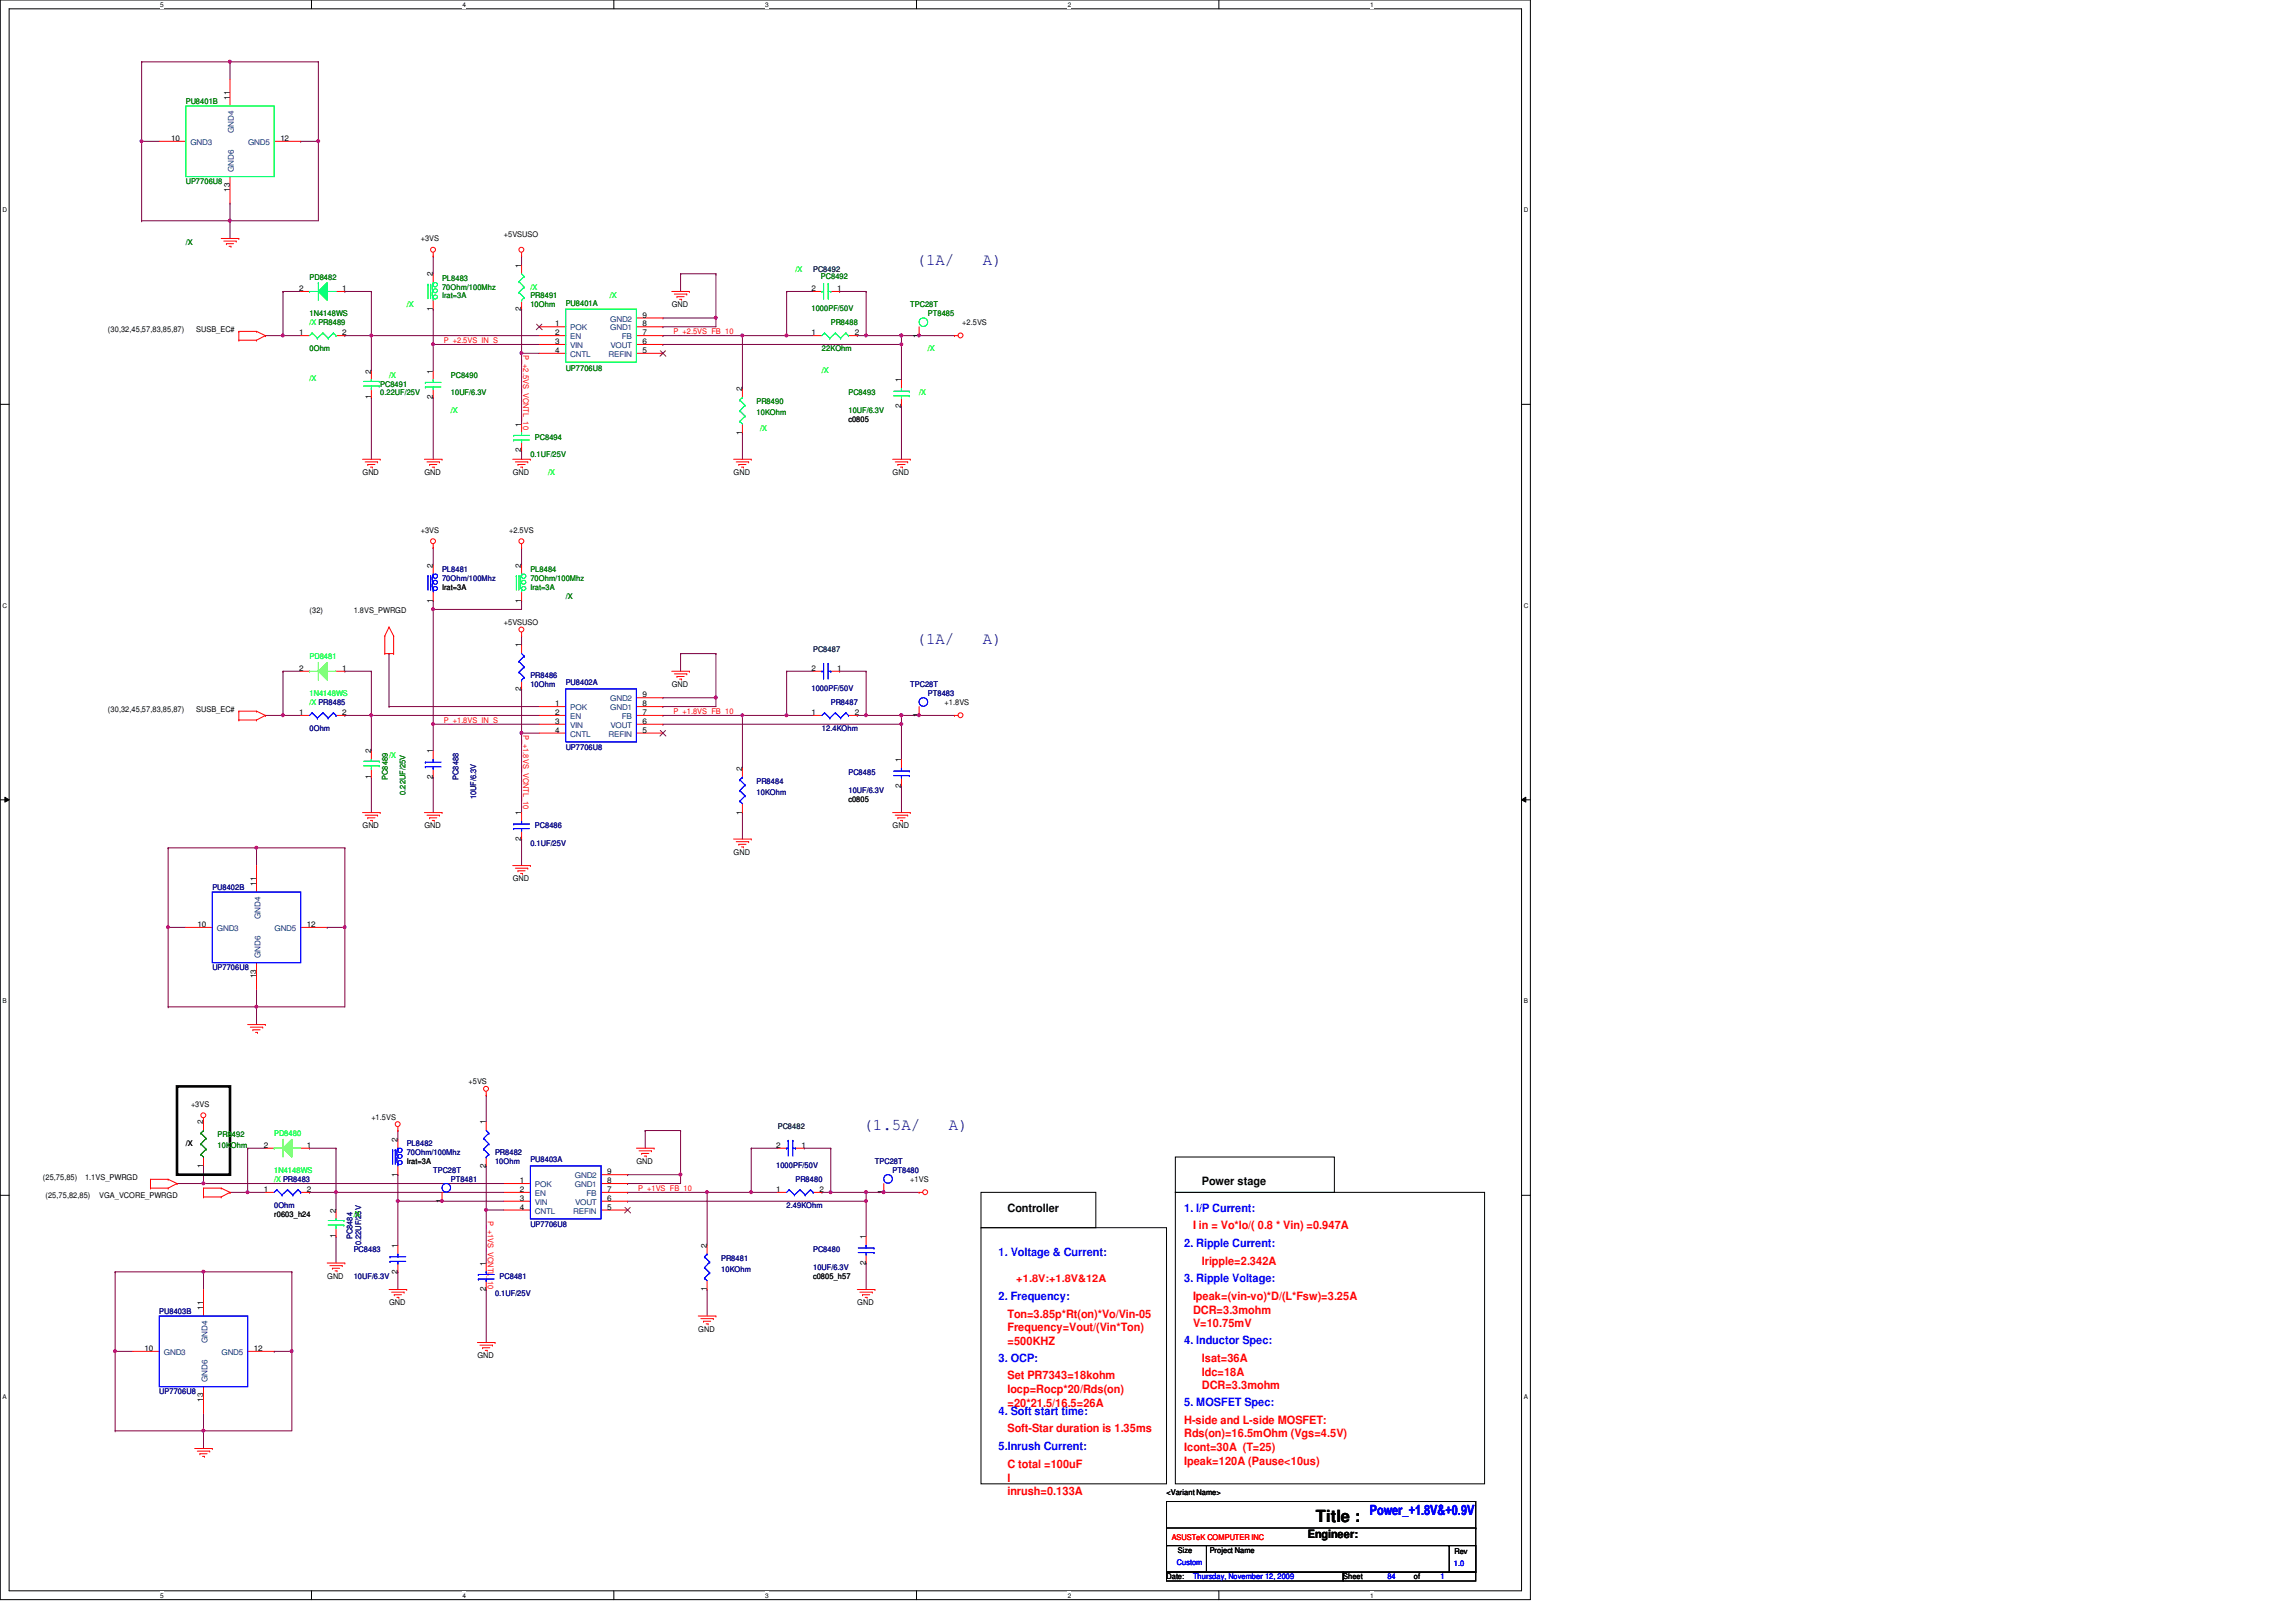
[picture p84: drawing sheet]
<svg xmlns="http://www.w3.org/2000/svg" width="297mm" height="210mm" viewBox="0 0 297 210" stroke-linecap="round" stroke-linejoin="round" font-family="sans-serif">
<defs><g id="words">
<g font-size="2.2" fill="#000080">
<text x="118.6" y="34.2">(1A/</text>
<text x="127.2" y="34.2">A)</text>
<text x="118.6" y="83.4">(1A/</text>
<text x="127.2" y="83.4">A)</text>
<text x="111.7" y="146.3">(1.5A/</text>
<text x="122.8" y="146.3">A)</text>
</g>
<text font-size="2.2" x="170.2" y="196.9">Title :</text>
<text font-size="1.8" fill="#00f" x="177.2" y="196.1">Power_+1.8V&amp;+0.9V</text>
<g font-size="1.5">
<text x="155.5" y="153.4">Power stage</text>
<text x="130.3" y="156.8">Controller</text>
<text x="169.2" y="199.1">Engineer:</text>
</g>
<g font-size="1.5" fill="#00f">
<text x="153.2" y="156.8">1. I/P Current:</text>
<text x="153.2" y="161.4">2. Ripple Current:</text>
<text x="129.2" y="162.5">1. Voltage &amp; Current:</text>
<text x="153.2" y="165.9">3. Ripple Voltage:</text>
<text x="129.2" y="168.2">2. Frequency:</text>
<text x="153.2" y="173.9">4. Inductor Spec:</text>
<text x="129.2" y="176.2">3. OCP:</text>
<text x="129.2" y="183.1">4. Soft start time:</text>
<text x="153.2" y="181.9">5. MOSFET Spec:</text>
<text x="129.2" y="187.7">5.Inrush Current:</text>
</g>
<g font-size="1.5" fill="#f00">
<text x="154.3" y="159.1">I in = Vo*Io/( 0.8 * Vin) =0.947A</text>
<text x="155.5" y="163.7">Iripple=2.342A</text>
<text x="130.3" y="170.5">Ton=3.85p*Rt(on)*Vo/Vin-05</text>
<text x="130.3" y="172.3">Frequency=Vout/(Vin*Ton)</text>
<text x="154.3" y="168.2">Ipeak=(vin-vo)*D/(L*Fsw)=3.25A</text>
<text x="154.3" y="170">DCR=3.3mohm</text>
<text x="154.3" y="171.8">V=10.75mV</text>
<text x="130.3" y="174.1">=500KHZ</text>
<text x="130.3" y="178.5">Set PR7343=18kohm</text>
<text x="155.5" y="176.2">Isat=36A</text>
<text x="155.5" y="178">Idc=18A</text>
<text x="155.5" y="179.8">DCR=3.3mohm</text>
<text x="130.3" y="185.4">Soft-Star duration is 1.35ms</text>
<text x="130.3" y="180.3">Iocp=Rocp*20/Rds(on)</text>
<text x="130.3" y="182.1">=20*21.5/16.5=26A</text>
<text x="153.2" y="184.2">H-side and L-side MOSFET:</text>
<text x="130.3" y="189.9">C total =100uF</text>
<text x="130.3" y="191.7">I</text>
<text x="153.2" y="186">Rds(on)=16.5mOhm (Vgs=4.5V)</text>
<text x="153.2" y="187.8">Icont=30A (T=25)</text>
<text x="153.2" y="189.6">Ipeak=120A (Pause&lt;10us)</text>
<text x="130.3" y="193.5">inrush=0.133A</text>
</g>
<text font-size="1.4" fill="#f00" x="131.5" y="165.9">+1.8V:+1.8V&amp;12A</text>
<g font-size="1" fill="#008000">
<text x="24" y="13.5">PU8401B</text>
<text x="24" y="23.7">UP7706U8</text>
<text x="24" y="31.7">/X</text>
<text x="40" y="36.2">PD8482</text>
<text x="40" y="40.9">1N4148WS</text>
<text x="57.2" y="36.3">PL8483</text>
<text x="57.2" y="37.5">70Ohm/100Mhz</text>
<text x="57.2" y="38.6">Irat=3A</text>
<text x="68.6" y="38.6">PR8491</text>
<text x="68.6" y="39.8">10Ohm</text>
<text x="73.2" y="39.5">PU8401A</text>
<text x="105" y="40.2">1000PF/50V</text>
<text x="106.2" y="36.1">PC8492</text>
<text x="117.8" y="39.8">TPC28T</text>
<text x="120.1" y="40.9">PT8485</text>
<text x="40" y="45.5">0Ohm</text>
<text x="73.2" y="48">UP7706U8</text>
<text x="106.3" y="45.5">22KOhm</text>
<text x="107.5" y="42">PR8488</text>
<text x="49.2" y="50">PC8491</text>
<text x="49.2" y="51.2">0.22UF/25V</text>
<text x="58.3" y="48.9">PC8490</text>
<text x="58.3" y="51.2">10UF/6.3V</text>
<text x="97.9" y="52.3">PR8490</text>
<text x="97.9" y="53.7">10KOhm</text>
<text x="109.8" y="51.2">PC8493</text>
<text x="109.8" y="53.5">10UF/6.3V</text>
<text x="68.6" y="59.2">0.1UF/25V</text>
<text x="69.2" y="56.9">PC8494</text>
<text x="68.6" y="74">PL8484</text>
<text x="68.6" y="75.2">70Ohm/100Mhz</text>
<text x="68.6" y="76.3">Irat=3A</text>
<text x="73.2" y="77.5">/X</text>
<text x="50.2" y="100.9" transform="rotate(-90 50.2 100.9)">PC8489</text>
<text x="52.4" y="102.9" transform="rotate(-90 52.4 102.9)">0.22UF/25V</text>
<text x="28.1" y="147.2">PR8492</text>
<text x="28.1" y="148.5">10KOhm</text>
</g>
<g font-size="1">
<text x="29.7" y="12.9" transform="rotate(-90 29.7 12.9)">11</text>
<text x="22.1" y="18.2">10</text>
<text x="36.3" y="18.2">12</text>
<text x="29.7" y="24.8" transform="rotate(-90 29.7 24.8)">13</text>
<text x="54.4" y="31.2">+3VS</text>
<text x="56" y="35.8" transform="rotate(-90 56 35.8)">2</text>
<text x="65.2" y="30.6">+5VSUSO</text>
<text x="67.4" y="34.6" transform="rotate(-90 67.4 34.6)">1</text>
<text x="38.7" y="37.7">2</text>
<text x="44.3" y="37.7">1</text>
<text x="56" y="40.3" transform="rotate(-90 56 40.3)">1</text>
<text x="67.4" y="40.3" transform="rotate(-90 67.4 40.3)">2</text>
<text x="83.1" y="41.1">9</text>
<text x="86.9" y="39.8">GND</text>
<text x="105" y="37.7">2</text>
<text x="108.3" y="37.7">1</text>
<text x="14" y="43">(30,32,45,57,83,85,87)</text>
<text x="25.4" y="43">SUSB_EC#</text>
<text x="38.7" y="43.4">1</text>
<text x="44.3" y="43.4">2</text>
<text x="71.8" y="42.2">1</text>
<text x="71.8" y="43.4">2</text>
<text x="71.8" y="44.5">3</text>
<text x="71.8" y="45.7">4</text>
<text x="83.1" y="45.7">5</text>
<text x="83.1" y="44.5">6</text>
<text x="83.1" y="43.4">7</text>
<text x="83.1" y="42.2">8</text>
<text x="105" y="43.4">1</text>
<text x="110.6" y="43.4">2</text>
<text x="118.9" y="43.7" transform="rotate(-90 118.9 43.7)">1</text>
<text x="124.5" y="42">+2.5VS</text>
<text x="48" y="51.7" transform="rotate(-90 48 51.7)">1</text>
<text x="48" y="48.3" transform="rotate(-90 48 48.3)">2</text>
<text x="56" y="51.7" transform="rotate(-90 56 51.7)">2</text>
<text x="56" y="48.3" transform="rotate(-90 56 48.3)">1</text>
<text x="96" y="50.6" transform="rotate(-90 96 50.6)">2</text>
<text x="116.6" y="52.8" transform="rotate(-90 116.6 52.8)">2</text>
<text x="116.6" y="49.5" transform="rotate(-90 116.6 49.5)">1</text>
<text x="67.4" y="58.5" transform="rotate(-90 67.4 58.5)">2</text>
<text x="67.4" y="55.2" transform="rotate(-90 67.4 55.2)">1</text>
<text x="96" y="56.3" transform="rotate(-90 96 56.3)">1</text>
<text x="109.8" y="54.6">c0805</text>
<text x="46.9" y="61.5">GND</text>
<text x="54.9" y="61.5">GND</text>
<text x="66.3" y="61.5">GND</text>
<text x="94.9" y="61.5">GND</text>
<text x="115.5" y="61.5">GND</text>
<text x="54.4" y="68.9">+3VS</text>
<text x="65.9" y="68.9">+2.5VS</text>
<text x="56" y="78" transform="rotate(-90 56 78)">1</text>
<text x="56" y="73.5" transform="rotate(-90 56 73.5)">2</text>
<text x="57.2" y="76.3">Irat=3A</text>
<text x="67.4" y="78" transform="rotate(-90 67.4 78)">1</text>
<text x="67.4" y="73.5" transform="rotate(-90 67.4 73.5)">2</text>
<text x="40" y="79.3">(32)</text>
<text x="45.8" y="79.3">1.8VS_PWRGD</text>
<text x="65.2" y="80.9">+5VSUSO</text>
<text x="67.4" y="83.8" transform="rotate(-90 67.4 83.8)">1</text>
<text x="38.7" y="86.8">2</text>
<text x="44.3" y="86.8">1</text>
<text x="67.4" y="89.4" transform="rotate(-90 67.4 89.4)">2</text>
<text x="86.9" y="88.9">GND</text>
<text x="105" y="86.8">2</text>
<text x="108.3" y="86.8">1</text>
<text x="14" y="92.1">(30,32,45,57,83,85,87)</text>
<text x="25.4" y="92.1">SUSB_EC#</text>
<text x="38.7" y="92.5">1</text>
<text x="44.3" y="92.5">2</text>
<text x="71.8" y="91.4">1</text>
<text x="71.8" y="92.5">2</text>
<text x="71.8" y="93.7">3</text>
<text x="71.8" y="94.8">4</text>
<text x="83.1" y="94.8">5</text>
<text x="83.1" y="93.7">6</text>
<text x="83.1" y="92.5">7</text>
<text x="83.1" y="91.4">8</text>
<text x="83.1" y="90.3">9</text>
<text x="105" y="92.5">1</text>
<text x="110.6" y="92.5">2</text>
<text x="118.9" y="92.8" transform="rotate(-90 118.9 92.8)">1</text>
<text x="122.2" y="91.2">+1.8VS</text>
<text x="48" y="100.8" transform="rotate(-90 48 100.8)">1</text>
<text x="48" y="97.5" transform="rotate(-90 48 97.5)">2</text>
<text x="56" y="100.8" transform="rotate(-90 56 100.8)">2</text>
<text x="56" y="97.5" transform="rotate(-90 56 97.5)">1</text>
<text x="96" y="99.8" transform="rotate(-90 96 99.8)">2</text>
<text x="116.6" y="102" transform="rotate(-90 116.6 102)">2</text>
<text x="116.6" y="98.6" transform="rotate(-90 116.6 98.6)">1</text>
<text x="46.9" y="107.2">GND</text>
<text x="54.9" y="107.2">GND</text>
<text x="67.4" y="105.5" transform="rotate(-90 67.4 105.5)">1</text>
<text x="96" y="105.4" transform="rotate(-90 96 105.4)">1</text>
<text x="109.8" y="103.8">c0805</text>
<text x="115.5" y="107.2">GND</text>
<text x="67.4" y="108.8" transform="rotate(-90 67.4 108.8)">2</text>
<text x="94.9" y="110.6">GND</text>
<text x="25.6" y="120">10</text>
<text x="33.1" y="114.6" transform="rotate(-90 33.1 114.6)">11</text>
<text x="39.7" y="120">12</text>
<text x="66.3" y="114">GND</text>
<text x="33.1" y="126.6" transform="rotate(-90 33.1 126.6)">13</text>
<text x="24.7" y="143.2">+3VS</text>
<text x="60.6" y="140.3">+5VS</text>
<text x="24" y="148.3">/X</text>
<text x="26.3" y="145.5" transform="rotate(-90 26.3 145.5)">2</text>
<text x="34.1" y="148.5">2</text>
<text x="39.7" y="148.5">1</text>
<text x="48" y="144.9">+1.5VS</text>
<text x="51.4" y="147.8" transform="rotate(-90 51.4 147.8)">2</text>
<text x="62.9" y="145.5" transform="rotate(-90 62.9 145.5)">1</text>
<text x="100.4" y="148.5">2</text>
<text x="103.7" y="148.5">1</text>
<text x="5.5" y="152.7">(25,75,85)</text>
<text x="5.9" y="155">(25,75,82,85)</text>
<text x="11" y="152.7">1.1VS_PWRGD</text>
<text x="12.8" y="155">VGA_VCORE_PWRGD</text>
<text x="26.3" y="151.1" transform="rotate(-90 26.3 151.1)">1</text>
<text x="34.1" y="154.3">1</text>
<text x="39.7" y="154.3">2</text>
<text x="51.4" y="152.3" transform="rotate(-90 51.4 152.3)">1</text>
<text x="52.6" y="150.6">Irat=3A</text>
<text x="57.1" y="155.7" transform="rotate(-90 57.1 155.7)">1</text>
<text x="62.9" y="151.1" transform="rotate(-90 62.9 151.1)">2</text>
<text x="67.3" y="153.1">1</text>
<text x="67.3" y="154.3">2</text>
<text x="67.3" y="155.4">3</text>
<text x="78.6" y="155.4">6</text>
<text x="78.6" y="154.3">7</text>
<text x="78.6" y="153.1">8</text>
<text x="78.6" y="152">9</text>
<text x="82.3" y="150.6">GND</text>
<text x="100.4" y="154.3">1</text>
<text x="106" y="154.3">2</text>
<text x="114.3" y="154.6" transform="rotate(-90 114.3 154.6)">1</text>
<text x="117.8" y="152.9">+1VS</text>
<text x="35.5" y="157.5">r0603_h24</text>
<text x="43.4" y="160.3" transform="rotate(-90 43.4 160.3)">1</text>
<text x="43.4" y="156.9" transform="rotate(-90 43.4 156.9)">2</text>
<text x="51.4" y="161.5" transform="rotate(-90 51.4 161.5)">1</text>
<text x="67.3" y="156.5">4</text>
<text x="78.6" y="156.5">5</text>
<text x="91.4" y="161.5" transform="rotate(-90 91.4 161.5)">2</text>
<text x="112" y="160.4" transform="rotate(-90 112 160.4)">1</text>
<text x="42.3" y="165.5">GND</text>
<text x="51.4" y="164.8" transform="rotate(-90 51.4 164.8)">2</text>
<text x="62.9" y="167.1" transform="rotate(-90 62.9 167.1)">2</text>
<text x="62.9" y="163.8" transform="rotate(-90 62.9 163.8)">1</text>
<text x="91.4" y="167.1" transform="rotate(-90 91.4 167.1)">1</text>
<text x="105.2" y="165.5">c0805_h57</text>
<text x="112" y="163.7" transform="rotate(-90 112 163.7)">2</text>
<text x="26.3" y="169.5" transform="rotate(-90 26.3 169.5)">11</text>
<text x="50.3" y="168.9">GND</text>
<text x="90.3" y="172.3">GND</text>
<text x="110.9" y="168.9">GND</text>
<text x="18.7" y="174.8">10</text>
<text x="32.8" y="174.8">12</text>
<text x="61.8" y="175.8">GND</text>
<text x="26.3" y="181.4" transform="rotate(-90 26.3 181.4)">13</text>
<text x="150.9" y="193.5">&lt;Variant Name&gt;</text>
<text x="152.4" y="200.9">Size</text>
<text x="156.5" y="200.9">Project Name</text>
<text x="188.2" y="201">Rev</text>
<text x="150.9" y="204.3">Date:</text>
<text x="173.8" y="204.3">Sheet</text>
<text x="182.9" y="204.3">of</text>
</g>
<g font-size="1" fill="#004080">
<text x="30.3" y="17.2" transform="rotate(-90 30.3 17.2)">GND4</text>
<text x="24.6" y="18.8">GND3</text>
<text x="30.3" y="22.3" transform="rotate(-90 30.3 22.3)">GND6</text>
<text x="32.1" y="18.8">GND5</text>
<text x="78.9" y="41.6">GND2</text>
<text x="73.8" y="42.8">POK</text>
<text x="73.8" y="43.9">EN</text>
<text x="73.8" y="45">VIN</text>
<text x="73.8" y="46.2">CNTL</text>
<text x="78.7" y="46.2">REFIN</text>
<text x="78.9" y="42.8">GND1</text>
<text x="79" y="45">VOUT</text>
<text x="80.4" y="43.9">FB</text>
<text x="73.8" y="91.9">POK</text>
<text x="73.8" y="93">EN</text>
<text x="73.8" y="94.2">VIN</text>
<text x="73.8" y="95.3">CNTL</text>
<text x="78.7" y="95.3">REFIN</text>
<text x="78.9" y="91.9">GND1</text>
<text x="78.9" y="90.8">GND2</text>
<text x="79" y="94.2">VOUT</text>
<text x="80.4" y="93">FB</text>
<text x="33.7" y="119" transform="rotate(-90 33.7 119)">GND4</text>
<text x="28.1" y="120.5">GND3</text>
<text x="33.7" y="124" transform="rotate(-90 33.7 124)">GND6</text>
<text x="35.5" y="120.5">GND5</text>
<text x="69.2" y="153.6">POK</text>
<text x="69.2" y="154.8">EN</text>
<text x="69.2" y="155.9">VIN</text>
<text x="74.4" y="153.6">GND1</text>
<text x="74.4" y="152.5">GND2</text>
<text x="74.4" y="155.9">VOUT</text>
<text x="75.9" y="154.8">FB</text>
<text x="69.2" y="157.1">CNTL</text>
<text x="74.2" y="157.1">REFIN</text>
<text x="26.8" y="173.8" transform="rotate(-90 26.8 173.8)">GND4</text>
<text x="21.2" y="175.3">GND3</text>
<text x="26.8" y="178.9" transform="rotate(-90 26.8 178.9)">GND6</text>
<text x="28.7" y="175.3">GND5</text>
</g>
<g font-size="1" fill="#0f0">
<text x="102.9" y="35.2">/X</text>
<text x="52.6" y="39.8">/X</text>
<text x="68.6" y="37.5">/X</text>
<text x="78.9" y="38.6">/X</text>
<text x="40" y="42">/X PR8489</text>
<text x="120.1" y="45.5">/X</text>
<text x="40" y="49.4">/X</text>
<text x="50.3" y="48.9">/X</text>
<text x="58.3" y="53.5">/X</text>
<text x="106.3" y="48.2">/X</text>
<text x="118.9" y="51.2">/X</text>
<text x="98.3" y="55.8">/X</text>
<text x="70.9" y="61.5">/X</text>
<text x="40" y="85.3">PD8481</text>
<text x="40" y="90">1N4148WS</text>
<text x="40" y="91.2">/X PR8485</text>
<text x="50.3" y="98">/X</text>
<text x="35.5" y="147.1">PD8480</text>
<text x="35.5" y="151.8">1N4148WS</text>
<text x="35.5" y="152.9">/X PR8483</text>
<text x="45.8" y="157.5">/X</text>
</g>
<g font-size="1" fill="#004040">
<text x="105.2" y="35.2">PC8492</text>
<text x="105.2" y="84.3">PC8487</text>
<text x="100.6" y="146">PC8482</text>
</g>
<g font-size="1" fill="#f00">
<text x="57.4" y="44.4">P_+2.5VS_IN_S</text>
<text x="67.7" y="45.9" transform="rotate(90 67.7 45.9)">P_+2.5VS_VCNTL_10</text>
<text x="87.1" y="43.2">P_+2.5VS_FB_10</text>
<text x="57.4" y="93.5">P_+1.8VS_IN_S</text>
<text x="67.7" y="95.1" transform="rotate(90 67.7 95.1)">P_+1.8VS_VCNTL_10</text>
<text x="87.1" y="92.4">P_+1.8VS_FB_10</text>
<text x="82.5" y="154.1">P_+1VS_FB_10</text>
<text x="63.1" y="157.9" transform="rotate(90 63.1 157.9)">P_+1VS_VCNTL_10</text>
<text x="151.6" y="199.3">ASUSTeK COMPUTER INC</text>
</g>
<g font-size="1" fill="#000080">
<text x="57.2" y="74">PL8481</text>
<text x="57.2" y="75.2">70Ohm/100Mhz</text>
<text x="68.6" y="87.8">PR8486</text>
<text x="68.6" y="88.9">10Ohm</text>
<text x="73.2" y="88.7">PU8402A</text>
<text x="105" y="89.4">1000PF/50V</text>
<text x="117.8" y="88.9">TPC28T</text>
<text x="40" y="94.6">0Ohm</text>
<text x="106.3" y="94.6">12.4KOhm</text>
<text x="107.5" y="91.2">PR8487</text>
<text x="120.1" y="90">PT8483</text>
<text x="59.3" y="100.9" transform="rotate(-90 59.3 100.9)">PC8488</text>
<text x="73.2" y="97.1">UP7706U8</text>
<text x="97.9" y="101.5">PR8484</text>
<text x="109.8" y="100.3">PC8485</text>
<text x="61.6" y="103.5" transform="rotate(-90 61.6 103.5)">10UF/6.3V</text>
<text x="69.2" y="107.2">PC8486</text>
<text x="97.9" y="102.8">10KOhm</text>
<text x="109.8" y="102.6">10UF/6.3V</text>
<text x="68.6" y="109.5">0.1UF/25V</text>
<text x="27.5" y="115.2">PU8402B</text>
<text x="27.5" y="125.5">UP7706U8</text>
<text x="52.6" y="148.3">PL8482</text>
<text x="52.6" y="149.5">70Ohm/100Mhz</text>
<text x="64" y="149.5">PR8482</text>
<text x="56" y="151.8">TPC28T</text>
<text x="58.3" y="152.9">PT8481</text>
<text x="64" y="150.6">10Ohm</text>
<text x="68.6" y="150.4">PU8403A</text>
<text x="100.4" y="151.1">1000PF/50V</text>
<text x="102.9" y="152.9">PR8480</text>
<text x="113.2" y="150.6">TPC28T</text>
<text x="115.5" y="151.8">PT8480</text>
<text x="35.5" y="156.3">0Ohm</text>
<text x="45.6" y="160.4" transform="rotate(-90 45.6 160.4)">PC8484</text>
<text x="46.7" y="161.2" transform="rotate(-90 46.7 161.2)">0.22UF/25V</text>
<text x="68.6" y="158.8">UP7706U8</text>
<text x="101.8" y="156.3">2.49KOhm</text>
<text x="45.8" y="162.1">PC8483</text>
<text x="45.8" y="165.5">10UF/6.3V</text>
<text x="64" y="167.8">0.1UF/25V</text>
<text x="64.6" y="165.5">PC8481</text>
<text x="93.3" y="163.2">PR8481</text>
<text x="93.3" y="164.5">10KOhm</text>
<text x="105.2" y="162.1">PC8480</text>
<text x="105.2" y="164.3">10UF/6.3V</text>
<text x="20.6" y="170.1">PU8403B</text>
<text x="20.6" y="180.3">UP7706U8</text>
</g>
<g font-size="1" fill="#00f">
<text x="152.3" y="202.5">Custom</text>
<text x="188.1" y="202.6">1.0</text>
<text x="154.3" y="204.3">Thursday, November 12, 2009</text>
<text x="179.5" y="204.3">84</text>
<text x="186.3" y="204.3">1</text>
</g>
<g font-size=".8">
<text x="20.7" y=".9">5</text>
<text x="59.9" y=".9">4</text>
<text x="99" y=".9">3</text>
<text x="138.1" y=".9">2</text>
<text x="177.2" y=".9">1</text>
<text x=".3" y="27.5">D</text>
<text x="197.1" y="27.5">D</text>
<text x=".3" y="78.7">C</text>
<text x="197.1" y="78.7">C</text>
<text x=".3" y="129.8">B</text>
<text x="197.1" y="129.8">B</text>
<text x=".3" y="181">A</text>
<text x="197.1" y="181">A</text>
<text x="20.7" y="206.8">5</text>
<text x="59.9" y="206.8">4</text>
<text x="99" y="206.8">3</text>
<text x="138.1" y="206.8">2</text>
<text x="177.2" y="206.8">1</text>
</g>
</g></defs>
<path d="M0 0h198v207h-198zM1.2 1.1h195.6v204.8h-195.6z" fill="none" stroke="#000" stroke-width=".13"/>
<g fill="#fff">
<path d="M20.7 .1h.5v1h-.5z"/>
<path d="M20.7 206h.5v.9h-.5z"/>
</g>
<path d="M40.3 0v1.1M40.3 205.9v1.1" fill="none" stroke="#000" stroke-width=".13"/>
<g fill="#fff">
<path d="M59.9 .1h.4v1h-.4z"/>
<path d="M59.9 206h.4v.9h-.4z"/>
</g>
<path d="M79.4 0v1.1M79.4 205.9v1.1" fill="none" stroke="#000" stroke-width=".13"/>
<g fill="#fff">
<path d="M99 .1h.4v1h-.4z"/>
<path d="M99 206h.4v.9h-.4z"/>
</g>
<path d="M118.6 0v1.1M118.6 205.9v1.1" fill="none" stroke="#000" stroke-width=".13"/>
<g fill="#fff">
<path d="M138.1 .1h.5v1h-.5z"/>
<path d="M138.1 206h.5v.9h-.5z"/>
</g>
<path d="M157.7 0v1.1M157.7 205.9v1.1" fill="none" stroke="#000" stroke-width=".13"/>
<g fill="#fff">
<path d="M177.2 .1h.5v1h-.5z"/>
<path d="M177.2 206h.5v.9h-.5z"/>
<path d="M.3 26.7h.6v.9h-.6z"/>
<path d="M197.1 26.7h.6v.9h-.6z"/>
<path d="M.3 77.9h.6v.9h-.6z"/>
<path d="M197.1 77.9h.6v.9h-.6z"/>
</g>
<path d="M0 52.3h1.2M196.8 52.3h1.2" fill="none" stroke="#000" stroke-width=".13"/>
<g fill="#fff">
<path d="M.3 129.1h.6v.9h-.6z"/>
<path d="M197.1 129.1h.6v.9h-.6z"/>
</g>
<path d="M0 103.5h1.2M.6 103.2l.6 .3-.6 .3zM196.8 103.5l.6-.3v.6zM196.8 103.5h1.2" fill="none" stroke="#000" stroke-width=".13"/>
<path d="M.6 103.2l.6 .3-.6 .3zM196.8 103.5l.6-.3v.6z" fill="#000"/>
<g fill="#fff">
<path d="M.3 180.3h.6v.9h-.6z"/>
<path d="M197.1 180.3h.6v.9h-.6z"/>
</g>
<path d="M0 154.7h1.2M196.8 154.7h1.2" fill="none" stroke="#000" stroke-width=".13"/>
<path d="M51.5 146.3h.1M51.5 146.3v1.1M114.3 154.3h.1M114.3 154.3h4.6" fill="none" stroke="#800040" stroke-width=".13"/>
<path d="M114.2 154.1h.2v.3l-.1 .1-.1-.1z" fill-rule="evenodd" fill="#f0f"/>
<path d="M114.2 154.1h.2v.3l-.1 .1-.1-.1z" fill="none" stroke="#f0f" stroke-width=".13"/>
<path d="M57.2 155.4h.1M57.2 155.4h8" fill="none" stroke="#800040" stroke-width=".13"/>
<path d="M57 155.3h.3v.2l-.2 .1-.1-.1z" fill-rule="evenodd" fill="#f0f"/>
<path d="M57 155.3h.3v.2l-.2 .1-.1-.1z" fill="none" stroke="#f0f" stroke-width=".13"/>
<path d="M51.5 152h.1M51.5 152v3.4M62.9 156.6h.1M62.9 156.6v6.8" fill="none" stroke="#800040" stroke-width=".13"/>
<path d="M62.7 156.4h.3v.3l-.1 .1-.2-.1z" fill-rule="evenodd" fill="#f0f"/>
<path d="M62.7 156.4h.3v.3l-.1 .1-.2-.1z" fill="none" stroke="#f0f" stroke-width=".13"/>
<g fill="none" stroke="#800040" stroke-width=".13">
<path d="M81.2 153.2h.1M81.2 154.3h.1M81.2 154.3h10.3M88 152h.1M88 152v1.2h-6.8M97.2 148.6h.1M97.2 148.6v5.7M106.3 154.3h.1M106.3 154.3h1.2M112.1 155.4h.1M112.1 155.4v4.6M91.5 166.9h.1"/>
<path d="M91.5 166.9v3.4"/>
</g>
<path d="M87.9 151.9h.3v.2l-.2 .1-.1-.1z" fill-rule="evenodd" fill="#f0f"/>
<path d="M87.9 151.9h.3v.2l-.2 .1-.1-.1z" fill="none" stroke="#f0f" stroke-width=".13"/>
<path d="M83.5 146.3h.1M83.5 146.3h4.5M91.5 154.3h.1M91.5 154.3v6.9M97.2 148.6h.1M97.2 154.3h.1M97.2 148.6h3.4M97.2 154.3h3.4M62.9 166.9h.1M62.9 166.9v6.8" fill="none" stroke="#800040" stroke-width=".13"/>
<path d="M97 154.1h.3v.3l-.1 .1-.2-.1z" fill-rule="evenodd" fill="#f0f"/>
<path d="M97 154.1h.3v.3l-.1 .1-.2-.1z" fill="none" stroke="#f0f" stroke-width=".13"/>
<path d="M81.2 155.4h.1M81.2 155.4h30.9M107.5 148.6h.1M107.5 148.6v5.7M51.5 164.6h.1M51.5 164.6v2.3" fill="none" stroke="#800040" stroke-width=".13"/>
<path d="M111.9 155.3h.3v.2l-.2 .1-.1-.1z" fill-rule="evenodd" fill="#f0f"/>
<path d="M111.9 155.3h.3v.2l-.2 .1-.1-.1z" fill="none" stroke="#f0f" stroke-width=".13"/>
<path d="M51.5 155.4h.1M51.5 155.4v5.8M81.2 152h.1M81.2 152h6.8M83.5 146.3h.1M83.5 146.3v2.3M104.1 148.6h.1M104.1 148.6h3.4M107.5 154.3h.1M107.5 154.3h4.6" fill="none" stroke="#800040" stroke-width=".13"/>
<path d="M107.3 154.1h.3v.3l-.2 .1-.1-.1z" fill-rule="evenodd" fill="#f0f"/>
<path d="M107.3 154.1h.3v.3l-.2 .1-.1-.1z" fill="none" stroke="#f0f" stroke-width=".13"/>
<path d="M40 154.3h.1M43.5 148.6h.1M43.5 148.6v5.7h-3.5M91.5 154.3h.1M91.5 154.3h5.7" fill="none" stroke="#800040" stroke-width=".13"/>
<path d="M91.3 154.1h.3v.3l-.2 .1-.1-.1z" fill-rule="evenodd" fill="#f0f"/>
<path d="M91.3 154.1h.3v.3l-.2 .1-.1-.1z" fill="none" stroke="#f0f" stroke-width=".13"/>
<path d="M32 154.3h.1M32 154.3h2.3M43.5 154.3h.1M43.5 154.3h21.7M88 146.3h.1M88 146.3v5.7" fill="none" stroke="#800040" stroke-width=".13"/>
<path d="M43.3 154.1h.3v.3l-.2 .1-.1-.1z" fill-rule="evenodd" fill="#f0f"/>
<path d="M43.3 154.1h.3v.3l-.2 .1-.1-.1z" fill="none" stroke="#f0f" stroke-width=".13"/>
<path d="M29.8 154.3h.1M29.8 154.3h2.2M40 148.6h.1M40 148.6h3.5M112.1 154.3h.1M112.1 154.3v1.1" fill="none" stroke="#800040" stroke-width=".13"/>
<path d="M111.9 154.1h.3v.3l-.2 .1-.1-.1z" fill-rule="evenodd" fill="#f0f"/>
<path d="M111.9 154.1h.3v.3l-.2 .1-.1-.1z" fill="none" stroke="#f0f" stroke-width=".13"/>
<path d="M32 148.6h.1M32 148.6h2.3M32 148.6v5.7M43.5 154.3h.1M43.5 154.3v2.3M62.9 150.9h.1M62.9 150.9v5.7" fill="none" stroke="#800040" stroke-width=".13"/>
<path d="M31.9 154.1h.3v.3l-.2 .1-.1-.1z" fill-rule="evenodd" fill="#f0f"/>
<path d="M31.9 154.1h.3v.3l-.2 .1-.1-.1z" fill="none" stroke="#f0f" stroke-width=".13"/>
<path d="M112.1 154.3h.1M112.1 154.3h2.2" fill="none" stroke="#800040" stroke-width=".13"/>
<path d="M111.9 154.1h.3v.3l-.2 .1-.1-.1z" fill-rule="evenodd" fill="#f0f"/>
<path d="M111.9 154.1h.3v.3l-.2 .1-.1-.1z" fill="none" stroke="#f0f" stroke-width=".13"/>
<path d="M51.5 155.4h.1M51.5 155.4h5.7" fill="none" stroke="#800040" stroke-width=".13"/>
<path d="M51.3 155.3h.3v.2l-.2 .1-.1-.1z" fill-rule="evenodd" fill="#f0f"/>
<path d="M51.3 155.3h.3v.2l-.2 .1-.1-.1z" fill="none" stroke="#f0f" stroke-width=".13"/>
<path d="M62.9 156.6h.1M62.9 141.7h.1M62.9 156.6h2.3M62.9 141.7v3.5M26.3 164.6h.1M26.3 164.6h11.5M35.5 174.9h.1M35.5 174.9h2.3M43.5 160h.1M43.5 160v3.4M112.1 163.4h.1M112.1 163.4v3.5" fill="none" stroke="#800040" stroke-width=".13"/>
<path d="M26.2 164.4h.2v.3l-.1 .1-.1-.1z" fill-rule="evenodd" fill="#f0f"/>
<path d="M26.2 164.4h.2v.3l-.1 .1-.1-.1z" fill="none" stroke="#f0f" stroke-width=".13"/>
<path d="M26.3 185.2h.1M26.3 185.2h11.5" fill="none" stroke="#800040" stroke-width=".13"/>
<path d="M26.2 185h.2v.3h-.1h-.1z" fill-rule="evenodd" fill="#f0f"/>
<path d="M26.2 185h.2v.3h-.1h-.1z" fill="none" stroke="#f0f" stroke-width=".13"/>
<path d="M37.8 174.9h.1M37.8 174.9v10.3" fill="none" stroke="#800040" stroke-width=".13"/>
<path d="M37.6 174.7h.3v.3h-.2h-.1z" fill-rule="evenodd" fill="#f0f"/>
<path d="M37.6 174.7h.3v.3h-.2h-.1z" fill="none" stroke="#f0f" stroke-width=".13"/>
<path d="M14.9 174.9h.1M14.9 174.9v10.3" fill="none" stroke="#800040" stroke-width=".13"/>
<path d="M14.7 174.7h.3v.3h-.1h-.2z" fill-rule="evenodd" fill="#f0f"/>
<path d="M14.7 174.7h.3v.3h-.1h-.2z" fill="none" stroke="#f0f" stroke-width=".13"/>
<g fill="none" stroke="#800040" stroke-width=".13">
<path d="M26.3 153.2h.1M26.3 153.2h38.9M14.9 164.6h.1M14.9 174.9h.1M14.9 164.6v10.3M14.9 164.6h11.4M14.9 174.9h2.3M26.3 164.6h.1M26.3 164.6v2.3M37.8 164.6h.1M37.8 164.6v10.3M14.9 185.2h.1"/>
<path d="M14.9 185.2h11.4M26.3 182.9h.1M26.3 185.2h.1M26.3 182.9v4.6"/>
</g>
<path d="M26.2 153h.2v.3h-.1h-.1z" fill-rule="evenodd" fill="#f0f"/>
<path d="M26.2 153h.2v.3h-.1h-.1z" fill="none" stroke="#f0f" stroke-width=".13"/>
<path d="M29.8 8h.1M29.8 8h11.4M38.9 18.3h.1M38.9 18.3h2.3" fill="none" stroke="#800040" stroke-width=".13"/>
<path d="M29.6 7.8h.3v.3l-.2 .1-.1-.1z" fill-rule="evenodd" fill="#f0f"/>
<path d="M29.6 7.8h.3v.3l-.2 .1-.1-.1z" fill="none" stroke="#f0f" stroke-width=".13"/>
<path d="M29.8 28.6h.1M29.8 28.6h11.4" fill="none" stroke="#800040" stroke-width=".13"/>
<path d="M29.6 28.4h.3v.3h-.2h-.1z" fill-rule="evenodd" fill="#f0f"/>
<path d="M29.6 28.4h.3v.3h-.2h-.1z" fill="none" stroke="#f0f" stroke-width=".13"/>
<path d="M41.2 18.3h.1M41.2 18.3v10.3" fill="none" stroke="#800040" stroke-width=".13"/>
<path d="M41 18.1h.3v.3l-.2 .1-.1-.1z" fill-rule="evenodd" fill="#f0f"/>
<path d="M41 18.1h.3v.3l-.2 .1-.1-.1z" fill="none" stroke="#f0f" stroke-width=".13"/>
<path d="M18.3 18.3h.1M18.3 18.3v10.3" fill="none" stroke="#800040" stroke-width=".13"/>
<path d="M18.2 18.1h.2v.3l-.1 .1-.1-.1z" fill-rule="evenodd" fill="#f0f"/>
<path d="M18.2 18.1h.2v.3l-.1 .1-.1-.1z" fill="none" stroke="#f0f" stroke-width=".13"/>
<g fill="none" stroke="#800040" stroke-width=".13">
<path d="M18.3 8h.1M18.3 18.3h.1M18.3 8v10.3M18.3 8h11.5M18.3 18.3h2.3M29.8 8h.1M29.8 8v2.3M41.2 8h.1M41.2 8v10.3M18.3 28.6h.1M18.3 28.6h11.5M29.8 26.3h.1"/>
<path d="M29.8 28.6h.1M29.8 26.3v4.6M118.9 43.4h.1M118.9 43.4h4.6"/>
</g>
<path d="M118.8 43.3h.2v.2l-.1 .1-.1-.1z" fill-rule="evenodd" fill="#f0f"/>
<path d="M118.8 43.3h.2v.2l-.1 .1-.1-.1z" fill="none" stroke="#f0f" stroke-width=".13"/>
<path d="M56 33.1h.1M56 33.1v2.3M56 40h.1M56 40v4.6M67.5 45.7h.1M67.5 45.7v9.2" fill="none" stroke="#800040" stroke-width=".13"/>
<path d="M67.3 45.6h.3v.2l-.2 .1-.1-.1z" fill-rule="evenodd" fill="#f0f"/>
<path d="M67.3 45.6h.3v.2l-.2 .1-.1-.1z" fill="none" stroke="#f0f" stroke-width=".13"/>
<g fill="none" stroke="#800040" stroke-width=".13">
<path d="M101.8 37.7h.1M101.8 37.7v5.7M85.8 42.3h.1M85.8 43.4h.1M85.8 43.4h10.3M92.6 41.1h.1M92.6 41.1v1.2h-6.8M96.1 56h.1M96.1 56v3.4M110.9 43.4h.1M110.9 43.4h1.2M116.6 44.6h.1"/>
<path d="M116.6 44.6v4.5"/>
</g>
<path d="M92.5 41h.2v.2l-.1 .1-.1-.1z" fill-rule="evenodd" fill="#f0f"/>
<path d="M92.5 41h.2v.2l-.1 .1-.1-.1z" fill="none" stroke="#f0f" stroke-width=".13"/>
<path d="M88 35.4h.1M88 35.4h4.6M101.8 37.7h.1M101.8 37.7h3.4M67.5 58.3h.1M67.5 58.3v1.1M96.1 43.4h.1M96.1 43.4v6.9M101.8 43.4h.1M101.8 43.4h3.4" fill="none" stroke="#800040" stroke-width=".13"/>
<path d="M101.6 43.3h.3v.2l-.2 .1-.1-.1z" fill-rule="evenodd" fill="#f0f"/>
<path d="M101.6 43.3h.3v.2l-.2 .1-.1-.1z" fill="none" stroke="#f0f" stroke-width=".13"/>
<path d="M112.1 37.7h.1M112.1 37.7v5.7M56 51.4h.1M56 51.4v8M85.8 44.6h.1M85.8 44.6h30.8" fill="none" stroke="#800040" stroke-width=".13"/>
<path d="M116.5 44.4h.2v.3h-.1h-.1z" fill-rule="evenodd" fill="#f0f"/>
<path d="M116.5 44.4h.2v.3h-.1h-.1z" fill="none" stroke="#f0f" stroke-width=".13"/>
<path d="M88 35.4h.1M88 35.4v2.3M108.6 37.7h.1M108.6 37.7h3.5M56 44.6h.1M56 44.6v3.4M85.8 41.1h.1M85.8 41.1h6.8M112.1 43.4h.1M112.1 43.4h4.5" fill="none" stroke="#800040" stroke-width=".13"/>
<path d="M111.9 43.3h.3v.2l-.2 .1-.1-.1z" fill-rule="evenodd" fill="#f0f"/>
<path d="M111.9 43.3h.3v.2l-.2 .1-.1-.1z" fill="none" stroke="#f0f" stroke-width=".13"/>
<path d="M48 37.7h.1M48 37.7v5.7h-3.4M44.6 43.4h.1M96.1 43.4h.1M96.1 43.4h5.7" fill="none" stroke="#800040" stroke-width=".13"/>
<path d="M95.9 43.3h.3v.2l-.2 .1-.1-.1z" fill-rule="evenodd" fill="#f0f"/>
<path d="M95.9 43.3h.3v.2l-.2 .1-.1-.1z" fill="none" stroke="#f0f" stroke-width=".13"/>
<path d="M92.6 35.4h.1M92.6 35.4v5.7M36.6 43.4h.1M36.6 43.4h2.3M48 43.4h.1M48 43.4h21.8" fill="none" stroke="#800040" stroke-width=".13"/>
<path d="M47.9 43.3h.3v.2l-.2 .1-.1-.1z" fill-rule="evenodd" fill="#f0f"/>
<path d="M47.9 43.3h.3v.2l-.2 .1-.1-.1z" fill="none" stroke="#f0f" stroke-width=".13"/>
<path d="M44.6 37.7h.1M44.6 37.7h3.4M34.3 43.4h.1M34.3 43.4h2.3M116.6 43.4h.1M116.6 43.4v1.2" fill="none" stroke="#800040" stroke-width=".13"/>
<path d="M116.5 43.3h.2v.2l-.1 .1-.1-.1z" fill-rule="evenodd" fill="#f0f"/>
<path d="M116.5 43.3h.2v.2l-.1 .1-.1-.1z" fill="none" stroke="#f0f" stroke-width=".13"/>
<path d="M36.6 37.7h.1M36.6 37.7h2.3M36.6 37.7v5.7M48 43.4h.1M48 43.4v4.6M67.5 40h.1M67.5 40v5.7" fill="none" stroke="#800040" stroke-width=".13"/>
<path d="M36.5 43.3h.2v.2l-.1 .1-.1-.1z" fill-rule="evenodd" fill="#f0f"/>
<path d="M36.5 43.3h.2v.2l-.1 .1-.1-.1z" fill="none" stroke="#f0f" stroke-width=".13"/>
<path d="M116.6 43.4h.1M116.6 43.4h2.3" fill="none" stroke="#800040" stroke-width=".13"/>
<path d="M116.5 43.3h.2v.2l-.1 .1-.1-.1z" fill-rule="evenodd" fill="#f0f"/>
<path d="M116.5 43.3h.2v.2l-.1 .1-.1-.1z" fill="none" stroke="#f0f" stroke-width=".13"/>
<path d="M56 44.6h.1M56 44.6h13.8" fill="none" stroke="#800040" stroke-width=".13"/>
<path d="M55.9 44.4h.3v.3h-.2h-.1z" fill-rule="evenodd" fill="#f0f"/>
<path d="M55.9 44.4h.3v.3h-.2h-.1z" fill="none" stroke="#f0f" stroke-width=".13"/>
<path d="M67.5 33.1h.1M67.5 33.1v1.2M48 51.4h.1M48 51.4v8M67.5 45.7h.1M67.5 45.7h2.3M116.6 52.6h.1M116.6 52.6v6.8M118.9 92.6h.1M118.9 92.6h4.6" fill="none" stroke="#800040" stroke-width=".13"/>
<path d="M118.8 92.4h.2v.3l-.1 .1-.1-.1z" fill-rule="evenodd" fill="#f0f"/>
<path d="M118.8 92.4h.2v.3l-.1 .1-.1-.1z" fill="none" stroke="#f0f" stroke-width=".13"/>
<path d="M56 70.9h.1M56 78.9h.1M56 70.9v2.3M56 78.9v14.8" fill="none" stroke="#800040" stroke-width=".13"/>
<path d="M55.9 78.7h.3v.3h-.2h-.1z" fill-rule="evenodd" fill="#f0f"/>
<path d="M55.9 78.7h.3v.3h-.2h-.1z" fill="none" stroke="#f0f" stroke-width=".13"/>
<path d="M67.5 94.9h.1M67.5 94.9v10.3" fill="none" stroke="#800040" stroke-width=".13"/>
<path d="M67.3 94.7h.3v.3h-.2h-.1z" fill-rule="evenodd" fill="#f0f"/>
<path d="M67.3 94.7h.3v.3h-.2h-.1z" fill="none" stroke="#f0f" stroke-width=".13"/>
<g fill="none" stroke="#800040" stroke-width=".13">
<path d="M85.8 91.4h.1M85.8 92.6h.1M85.8 92.6h10.3M92.6 90.3h.1M92.6 90.3v1.1h-6.8M101.8 86.9h.1M101.8 86.9v5.7M110.9 92.6h.1M110.9 92.6h1.2M116.6 93.7h.1M116.6 93.7v4.6M96.1 105.2h.1"/>
<path d="M96.1 105.2v3.4"/>
</g>
<path d="M92.5 90.1h.2v.3l-.1 .1-.1-.1z" fill-rule="evenodd" fill="#f0f"/>
<path d="M92.5 90.1h.2v.3l-.1 .1-.1-.1z" fill="none" stroke="#f0f" stroke-width=".13"/>
<path d="M88 84.6h.1M88 84.6h4.6M96.1 92.6h.1M96.1 92.6v6.8M101.8 86.9h.1M101.8 92.6h.1M101.8 86.9h3.4M101.8 92.6h3.4M67.5 108.6h.1M67.5 108.6v3.4" fill="none" stroke="#800040" stroke-width=".13"/>
<path d="M101.6 92.4h.3v.3l-.2 .1-.1-.1z" fill-rule="evenodd" fill="#f0f"/>
<path d="M101.6 92.4h.3v.3l-.2 .1-.1-.1z" fill="none" stroke="#f0f" stroke-width=".13"/>
<path d="M85.8 93.7h.1M85.8 93.7h30.8M112.1 86.9h.1M112.1 86.9v5.7M56 100.6h.1M56 100.6v4.6" fill="none" stroke="#800040" stroke-width=".13"/>
<path d="M116.5 93.6h.2v.2l-.1 .1-.1-.1z" fill-rule="evenodd" fill="#f0f"/>
<path d="M116.5 93.6h.2v.2l-.1 .1-.1-.1z" fill="none" stroke="#f0f" stroke-width=".13"/>
<path d="M56 93.7h.1M56 93.7v3.5M85.8 90.3h.1M85.8 90.3h6.8M88 84.6h.1M88 84.6v2.3M108.6 86.9h.1M108.6 86.9h3.5M112.1 92.6h.1M112.1 92.6h4.5" fill="none" stroke="#800040" stroke-width=".13"/>
<path d="M111.9 92.4h.3v.3l-.2 .1-.1-.1z" fill-rule="evenodd" fill="#f0f"/>
<path d="M111.9 92.4h.3v.3l-.2 .1-.1-.1z" fill="none" stroke="#f0f" stroke-width=".13"/>
<path d="M44.6 92.6h.1M48 86.9h.1M48 86.9v5.7h-3.4M96.1 92.6h.1M96.1 92.6h5.7" fill="none" stroke="#800040" stroke-width=".13"/>
<path d="M95.9 92.4h.3v.3l-.2 .1-.1-.1z" fill-rule="evenodd" fill="#f0f"/>
<path d="M95.9 92.4h.3v.3l-.2 .1-.1-.1z" fill="none" stroke="#f0f" stroke-width=".13"/>
<path d="M36.6 92.6h.1M36.6 92.6h2.3M48 92.6h.1M48 92.6h21.8M92.6 84.6h.1M92.6 84.6v5.7" fill="none" stroke="#800040" stroke-width=".13"/>
<path d="M47.9 92.4h.3v.3l-.2 .1-.1-.1z" fill-rule="evenodd" fill="#f0f"/>
<path d="M47.9 92.4h.3v.3l-.2 .1-.1-.1z" fill="none" stroke="#f0f" stroke-width=".13"/>
<path d="M34.3 92.6h.1M34.3 92.6h2.3M44.6 86.9h.1M44.6 86.9h3.4M116.6 92.6h.1M116.6 92.6v1.1" fill="none" stroke="#800040" stroke-width=".13"/>
<path d="M116.5 92.4h.2v.3l-.1 .1-.1-.1z" fill-rule="evenodd" fill="#f0f"/>
<path d="M116.5 92.4h.2v.3l-.1 .1-.1-.1z" fill="none" stroke="#f0f" stroke-width=".13"/>
<path d="M36.6 86.9h.1M36.6 86.9h2.3M36.6 86.9v5.7M48 92.6h.1M48 92.6v4.6M67.5 89.2h.1M67.5 89.2v5.7" fill="none" stroke="#800040" stroke-width=".13"/>
<path d="M36.5 92.4h.2v.3l-.1 .1-.1-.1z" fill-rule="evenodd" fill="#f0f"/>
<path d="M36.5 92.4h.2v.3l-.1 .1-.1-.1z" fill="none" stroke="#f0f" stroke-width=".13"/>
<path d="M116.6 92.6h.1M116.6 92.6h2.3" fill="none" stroke="#800040" stroke-width=".13"/>
<path d="M116.5 92.4h.2v.3l-.1 .1-.1-.1z" fill-rule="evenodd" fill="#f0f"/>
<path d="M116.5 92.4h.2v.3l-.1 .1-.1-.1z" fill="none" stroke="#f0f" stroke-width=".13"/>
<path d="M56 93.7h.1M56 93.7h13.8" fill="none" stroke="#800040" stroke-width=".13"/>
<path d="M55.9 93.6h.3v.2l-.2 .1-.1-.1z" fill-rule="evenodd" fill="#f0f"/>
<path d="M55.9 93.6h.3v.2l-.2 .1-.1-.1z" fill="none" stroke="#f0f" stroke-width=".13"/>
<g fill="none" stroke="#800040" stroke-width=".13">
<path d="M56 78.9h.1M56 77.7h.1M56 77.7v1.2M67.5 70.9h.1M67.5 77.7h.1M67.5 70.9v2.3M67.5 77.7v1.2h-11.5M50.3 91.4h.1M50.3 91.4h19.5M67.5 94.9h.1M67.5 82.3h.1M67.5 94.9h2.3"/>
<path d="M67.5 82.3v1.1M33.2 109.7h.1M33.2 109.7h11.4M48 100.6h.1M48 100.6v4.6M116.6 101.7h.1M116.6 101.7v3.5M42.3 120h.1M42.3 120h2.3"/>
</g>
<path d="M33 109.6h.3v.2l-.2 .1-.1-.1z" fill-rule="evenodd" fill="#f0f"/>
<path d="M33 109.6h.3v.2l-.2 .1-.1-.1z" fill="none" stroke="#f0f" stroke-width=".13"/>
<path d="M33.2 130.3h.1M33.2 130.3h11.4" fill="none" stroke="#800040" stroke-width=".13"/>
<path d="M33 130.1h.3v.3l-.2 .1-.1-.1z" fill-rule="evenodd" fill="#f0f"/>
<path d="M33 130.1h.3v.3l-.2 .1-.1-.1z" fill="none" stroke="#f0f" stroke-width=".13"/>
<path d="M44.6 120h.1M44.6 120v10.3" fill="none" stroke="#800040" stroke-width=".13"/>
<path d="M44.5 119.9h.2v.2l-.1 .1-.1-.1z" fill-rule="evenodd" fill="#f0f"/>
<path d="M44.5 119.9h.2v.2l-.1 .1-.1-.1z" fill="none" stroke="#f0f" stroke-width=".13"/>
<path d="M21.8 120h.1M21.8 120v10.3" fill="none" stroke="#800040" stroke-width=".13"/>
<path d="M21.6 119.9h.3v.2l-.2 .1-.1-.1z" fill-rule="evenodd" fill="#f0f"/>
<path d="M21.6 119.9h.3v.2l-.2 .1-.1-.1z" fill="none" stroke="#f0f" stroke-width=".13"/>
<g fill="none" stroke="#800040" stroke-width=".13">
<path d="M50.3 84.6h.1M50.3 84.6v6.8M21.8 109.7h.1M21.8 109.7v10.3M21.8 109.7h11.4M33.2 109.7h.1M33.2 109.7v2.3M44.6 109.7h.1M44.6 109.7v10.3M21.8 130.3h.1M21.8 120h.1M21.8 130.3h11.4"/>
<path d="M21.8 120h2.2M33.2 128h.1M33.2 130.3h.1M33.2 128v4.6M22.9 153.2h.1M26.3 150.9h.1M26.3 150.9v2.3h-3.4"/>
</g>
<g fill="none" stroke="#f00" stroke-width=".13">
<path d="M28.6 30.9h2.3M29 31.2h1.6M29.3 31.5h.1M29.3 31.5h.9M29.6 31.9h.3M29.9 31.9h.1M30.6 31.2h.1M30.9 30.9h.1M38.9 37.7h1.1M43.5 37.7h1.1M56 33.1h.1M56 32.7v.4"/>
<path d="M67.5 33.1h.1M67.5 32.7v.4M86.9 37.7h2.3M87.2 38.1h1.7M87.6 38.4h.1M87.6 38.4h.9M87.9 38.7h.3M88.2 38.7h.1M88.9 38.1h.1M89.2 37.7h.1M30.9 42.9h.1M30.9 44h.1"/>
<path d="M30.9 42.9h2.3M30.9 42.9v1.1M30.9 44h2.3M33.2 42.9h.1M33.2 44h.1M33.2 42.9l1.1 .5M34.3 43.4h.1M34.3 43.4l-1.1 .6M46.9 59.4h2.3M47.2 59.8h1.6M48.8 59.8h.1M49.2 59.4h.1"/>
<path d="M54.9 59.4h2.3M55.2 59.8h1.6M56.8 59.8h.1M57.2 59.4h.1M66.3 59.4h2.3M66.7 59.8h1.6M68.3 59.8h.1M68.6 59.4h.1M94.9 59.4h2.3M95.2 59.8h1.7M96.1 50.3v1.1M96.1 54.9v1.1"/>
<path d="M96.9 59.8h.1M97.2 59.4h.1M115.5 59.4h2.3M115.8 59.8h1.6M117.4 59.8h.1M117.8 59.4h.1M123.5 43.4h.1M123.5 43.4h.4M47.6 60.1h.1M47.6 60.1h.9M47.9 60.5h.3M48.2 60.5h.1"/>
<path d="M55.6 60.1h.1M55.6 60.1h.9M55.9 60.5h.3M56 70.9h.1M56 70.4v.5M56.2 60.5h.1M67 60.1h.1M67 60.1h.9M67.3 60.5h.3M67.5 70.9h.1M67.5 70.4v.5M67.6 60.5h.1"/>
<path d="M95.6 60.1h.1M95.6 60.1h.9M95.9 60.5h.3M96.2 60.5h.1M116.2 60.1h.1M116.2 60.1h.9M116.5 60.5h.3M116.8 60.5h.1M30.9 92h.1M30.9 93.2h.1M30.9 92v1.2M30.9 92h2.3"/>
<path d="M30.9 93.2h2.3M33.2 92h.1M33.2 93.2h.1M33.2 92l1.1 .6M34.3 92.6h.1M34.3 92.6l-1.1 .6M49.8 84.6h.1M49.8 82.3h.1M49.8 84.6h1.1M49.8 82.3v2.3M50.3 81.2h.1M50.3 81.2l.6 1.1"/>
<path d="M50.3 81.2l-.5 1.1M50.9 82.3h.1M50.9 84.6h.1M50.9 82.3v2.3M67.5 82.3h.1M67.5 81.8v.5M86.9 86.9h2.3M87.2 87.2h1.7M87.6 87.5h.1M87.6 87.5h.9M87.9 87.9h.3M88.2 87.9h.1"/>
<path d="M88.9 87.2h.1M89.2 86.9h.1M123.5 92.6h.1M123.5 92.6h.4M46.9 105.2h2.3M47.2 105.5h1.6M47.6 105.8h.1M47.6 105.8h.9M47.9 106.2h.3M48.2 106.2h.1M48.8 105.5h.1M49.2 105.2h.1"/>
<path d="M54.9 105.2h2.3M55.2 105.5h1.6M55.6 105.8h.1M55.6 105.8h.9M55.9 106.2h.3M56.2 106.2h.1M56.8 105.5h.1M57.2 105.2h.1M66.3 112h2.3M66.7 112.4h1.6M67 112.7h.1M67 112.7h.9"/>
<path d="M67.3 113h.3M67.6 113h.1M68.3 112.4h.1M68.6 112h.1M94.9 108.6h2.3M95.2 108.9h1.7M95.6 109.3h.1M95.6 109.3h.9M95.9 109.6h.3M96.2 109.6h.1M96.9 108.9h.1M97.2 108.6h.1"/>
<path d="M115.5 105.2h2.3M115.8 105.5h1.6M116.2 105.8h.1M116.2 105.8h.9M116.5 106.2h.3M116.8 106.2h.1M117.4 105.5h.1M117.8 105.2h.1M32 132.6h2.3M32.4 132.9h1.6M32.7 133.3h.1M32.7 133.3h1"/>
<path d="M33.1 133.6h.2M33.3 133.6h.1M34 132.9h.1M34.3 132.6h.1M19.5 153.8h.1M19.5 152.6h.1M19.5 153.8h2.3M19.5 152.6v1.2M19.5 152.6h2.3M21.8 153.8h.1M21.8 152.6h.1M21.8 152.6l1.1 .6"/>
<path d="M22.9 153.2h.1M22.9 153.2l-1.1 .6M26.3 153.8h.1M26.3 154.9h.1M26.3 145.2h.1M26.3 153.8h2.3M26.3 144.7v.5M26.3 153.8v1.1M26.3 154.9h2.3M28.6 153.8h.1M28.6 154.9h.1M28.6 153.8l1.2 .5"/>
<path d="M29.8 154.3h.1M29.8 154.3l-1.2 .6M51.5 146.3h.1M51.5 145.8v.5M62.9 141.7h.1M62.9 141.3v.4M65.2 154.3h3.4M65.2 153.2h3.4M65.2 155.4h3.4M65.2 156.6h3.4M77.8 154.3h3.4M77.8 153.2h3.4"/>
<path d="M77.8 155.4h3.4M77.8 156.6h3.4M77.8 152h3.4M82.3 148.6h2.3M82.7 148.9h1.6M83 149.3h.1M83 149.3h.9M83.4 149.6h.2M83.6 149.6h.1M84.3 148.9h.1M84.6 148.6h.1M118.9 154.3h.1"/>
<path d="M118.9 154.3h.5M42.3 163.4h2.3M42.7 163.8h1.6M43 164.1h.1M43 164.1h.9M43.3 164.5h.3M43.6 164.5h.1M44.3 163.8h.1M44.6 163.4h.1M50.3 166.9h2.3M50.7 167.2h1.6M51 167.6h.1"/>
<path d="M51 167.6h.9M51.3 167.9h.3M51.6 167.9h.1M52.3 167.2h.1M52.6 166.9h.1M61.8 173.7h2.2M62.1 174.1h1.6M62.4 174.4h.1M62.4 174.4h1M62.8 174.8h.2M63 174.8h.1M63.7 174.1h.1"/>
<path d="M64 173.7h.1M90.3 170.3h2.3M90.7 170.6h1.6M91 171h.1M91 171h.9M91.4 171.3h.2M91.6 171.3h.1M92.3 170.6h.1M92.6 170.3h.1M110.9 166.9h2.3M111.2 167.2h1.7M111.6 167.6h.1"/>
<path d="M111.6 167.6h.9M111.9 167.9h.3M112.2 167.9h.1M112.9 167.2h.1M113.2 166.9h.1M25.2 187.5h2.3M25.5 187.8h1.6M25.9 188.1h.1M25.9 188.1h.9M26.2 188.5h.3M26.5 188.5h.1M27.1 187.8h.1"/>
<path d="M27.5 187.5h.1"/>
<circle cx="56" cy="32.3" r=".32"/>
<circle cx="67.5" cy="32.3" r=".32"/>
<circle cx="124.3" cy="43.4" r=".32"/>
<circle cx="56" cy="70" r=".32"/>
<circle cx="67.5" cy="70" r=".32"/>
<circle cx="67.5" cy="81.5" r=".32"/>
<circle cx="124.3" cy="92.6" r=".32"/>
<circle cx="26.3" cy="144.3" r=".32"/>
<circle cx="51.4" cy="145.5" r=".32"/>
<circle cx="62.9" cy="140.9" r=".32"/>
<circle cx="119.7" cy="154.3" r=".32"/>
</g>
<g fill="none" stroke="#000" stroke-width=".13">
<path d="M126.9 154.3h14.9v4.6h-14.9zM126.9 158.9h24v33.1h-24zM152.1 149.7h20.5v4.6h-20.5zM152.1 154.3h40v37.7h-40zM150.9 194.3h40v9.2h-40zM150.9 197.7h40M190.9 197.7h.1M150.9 200h5.2v3.5h-5.2zM150.9 203.5h22.9v1.1h-22.9zM156.2 200h31.3M173.8 203.5h17.1v1.1h-17.1zM187.5 200h3.4v3.5h-3.4z"/>
<path d="M187.5 200h.1"/>
</g>
<path d="M22.9 140.6h6.9v11.4h-6.9z" fill="none" stroke="#000" stroke-width=".34"/>
<path d="M95.7 51.8h.1M95.7 54.5h.1M95.7 53.2h.1M95.7 51.8l.7 .7M95.7 54.5l.4 .4M95.7 53.2l.7 .6M96.1 51.4h.1M96.1 51.4l-.4 .4M96.4 52.5h.1M96.4 53.8h.1M96.4 52.5l-.7 .7M96.4 53.8l-.7 .7" fill="none" stroke="#00ff80" stroke-width=".13"/>
<path d="M80.9 156.3l.7 .7M81.5 156.3l-.7 .7" fill="none" stroke="#804000" stroke-width=".13"/>
<path d="M68.6 150.9h9.2v6.8h-9.2z" fill="none" stroke="#00f" stroke-width=".13"/>
<path d="M41.2 37.7l1.1-1.1v2.3z" fill="#00ff80"/>
<path d="M40 37.7h.1M40 37.7h1.2M41.2 37.7l1.1-1.1v2.3zM41.2 36.6h.1M41.2 36.6v2.3M42.3 37.7h.1M42.3 37.7h1.2" fill="none" stroke="#00ff80" stroke-width=".13"/>
<path d="M41.2 37.7l1.1-1.1v2.3z" fill="#00ff80"/>
<g fill="none" stroke="#00ff80" stroke-width=".13">
<path d="M24 13.7h11.5v9.2h-11.5zM40 37.7h.1M40 37.7h1.2M41.2 37.7l1.1-1.1v2.3zM41.2 36.6h.1M41.2 36.6v2.3M42.3 37.7h.1M42.3 37.7h1.2M67.1 37.8h.1M67.1 36.4h.1M67.1 37.8l.7 .7M67.1 36.4l.7 .8"/>
<path d="M67.5 38.9h.1M67.5 35.4l.3 .4M67.8 38.5h.1M67.8 35.8h.1M67.8 37.2h.1M67.8 38.5l-.3 .4M67.8 37.2l-.7 .6M67.8 35.8l-.7 .6M106.3 37.7h.1M106.3 37.7h.2M106.5 36.7h.1M106.5 36.7v2"/>
<path d="M107.1 36.7h.1M107.1 37.7h.4M107.1 36.7v2M107.5 37.7h.1M40.4 43.1h.1M40.4 43.1l.7 .7M40.4 43.1l-.4 .3M41.1 43.8h.1M41.8 43.1h.1M41.8 43.1l.7 .7M41.8 43.1l-.7 .7M42.5 43.8h.1"/>
<path d="M43.1 43.1h.1M43.1 43.1l.4 .3M43.1 43.1l-.6 .7M43.5 43.4h.1M47 50h2.1M47 49.4h2.1M48 50.3h.1M48 49.1h.1M48 49.1v.3M48 50v.3M49.1 50h.1M49.1 49.4h.1"/>
<path d="M47 99.1h2.1M47 98.5h2.1M48 99.4h.1M48 98.3h.1M48 98.3v.2M48 99.1v.3M49.1 99.1h.1M49.1 98.5h.1"/>
<circle cx="119.5" cy="41.7" r=".56"/>
</g>
<g fill="none" stroke="#f00" stroke-width=".13">
<path d="M20.6 18.3h3.4M29.8 10.3v3.4M35.5 18.3h3.4M29.8 22.9v3.4M67.5 34.3v1.1M67.5 38.9v1.1M105.2 37.7h1.1M107.5 37.7h1.1M38.9 43.4h1.1M43.5 43.4h1.1M48 48v1.1M48 50.3v1.1"/>
<path d="M118.9 42.3v1.1M38.9 92.6h1.1M38.9 86.9h1.1M43.5 92.6h1.1M43.5 86.9h1.1M48 97.2v1.1M48 99.4v1.2M118.9 91.4v1.2M33.2 112v3.4M24 120h3.5M33.2 124.6v3.4M38.9 120h3.4"/>
<path d="M34.3 154.3h1.2M38.9 154.3h1.1M62.9 145.2v1.1M62.9 149.7v1.2M100.6 154.3h1.2M105.2 154.3h1.1M17.2 174.9h3.4M26.3 166.9v3.4M26.3 179.5v3.4M32 174.9h3.5M112.1 160v1.2M112.1 162.3v1.1"/>
</g>
<g fill="none" stroke="#00f" stroke-width=".13">
<path d="M40.4 92.2h.1M40.4 92.2l.7 .7M40.4 92.2l-.4 .4M41.1 92.9h.1M41.8 92.2h.1M41.8 92.2l.7 .7M41.8 92.2l-.7 .7M42.5 92.9h.1M43.1 92.2h.1M43.1 92.2l.4 .4M43.1 92.2l-.6 .7M43.5 92.6h.1"/>
<path d="M27.5 115.4h11.4v9.2h-11.4zM35.8 154h.1M35.8 154l.7 .6M35.8 154l-.3 .3M36.5 154.6h.1M37.2 154h.1M37.2 154l.7 .6M37.2 154l-.7 .6M37.9 154.6h.1M38.6 154h.1M38.6 154l.3 .3M38.6 154l-.7 .6"/>
<path d="M38.9 154.3h.1M62.6 148.7h.1M62.6 147.3h.1M62.6 148.7l.6 .7M62.6 147.3l.6 .7M62.9 149.7h.1M62.9 146.3l.3 .3M63.2 149.4h.1M63.2 146.6h.1M63.2 148h.1M63.2 149.4l-.3 .3M63.2 148l-.6 .7"/>
<path d="M63.2 146.6l-.6 .7M102.1 154h.1M102.1 154l.7 .6M102.1 154l-.3 .3M102.8 154.6h.1M103.5 154h.1M103.5 154l.7 .6M103.5 154l-.7 .6M104.2 154.6h.1M104.9 154h.1M104.9 154l.3 .3M104.9 154l-.7 .6"/>
<path d="M105.2 154.3h.1M20.6 170.3h11.4v9.2h-11.4zM111 161.5h2.1M111 162.1h2.1M112.1 161.2h.1M112.1 162.3h.1M112.1 161.2v.3M112.1 162.1v.2M113.1 161.5h.1M113.1 162.1h.1"/>
<circle cx="119.5" cy="90.8" r=".56"/>
</g>
<path d="M41.2 86.9l1.1-1.2v2.3z" fill="#80ff00"/>
<path d="M40 86.9h.1M40 86.9h1.2M41.2 86.9l1.1-1.2v2.3zM41.2 85.7h.1M41.2 85.7v2.3M42.3 86.9h.1M42.3 86.9h1.2" fill="none" stroke="#80ff00" stroke-width=".13"/>
<path d="M41.2 86.9l1.1-1.2v2.3z" fill="#80ff00"/>
<path d="M40 86.9h.1M40 86.9h1.2M41.2 86.9l1.1-1.2v2.3zM41.2 85.7h.1M41.2 85.7v2.3M42.3 86.9h.1M42.3 86.9h1.2" fill="none" stroke="#80ff00" stroke-width=".13"/>
<g fill="none" stroke="#f00" stroke-width=".13">
<path d="M105.2 43.4h1.1M109.8 43.4h1.1M69.8 92.6h3.4M69.8 91.4h3.4M69.8 93.7h3.4M69.8 94.9h3.4M82.3 92.6h3.5M82.3 91.4h3.5M82.3 93.7h3.5M82.3 94.9h3.5M82.3 90.3h3.5M105.2 92.6h1.1"/>
<path d="M105.2 86.9h1.1M107.5 86.9h1.1M109.8 92.6h1.1M116.6 98.3v1.1M116.6 100.6v1.1M34.3 148.6h1.2M38.9 148.6h1.1M43.5 156.6v1.1M43.5 158.9v1.1M57.2 154.3v1.1M114.3 153.2v1.1M62.9 163.4v1.2"/>
<path d="M62.9 165.7v1.2"/>
</g>
<g fill="none" stroke="#00f" stroke-width=".13">
<path d="M73.2 89.2h9.1v6.8h-9.1zM106.3 86.9h.1M106.3 86.9h.2M106.5 85.9h.1M106.5 85.9v2M106.7 92.2h.1M106.7 92.2l.7 .7M106.7 92.2l-.4 .4M107.1 85.9h.1M107.1 85.9v2M107.1 86.9h.4M107.4 92.9h.1"/>
<path d="M107.5 86.9h.1M108.1 92.2h.1M108.1 92.2l.7 .7M108.1 92.2l-.7 .7M108.8 92.9h.1M109.4 92.2h.1M109.4 92.2l.4 .4M109.4 92.2l-.6 .7M109.8 92.6h.1M115.6 99.8h2M116.6 99.4h.1M116.6 99.4v.4"/>
<path d="M117.6 99.8h.1M115.6 100.4h2M116.6 100.6h.1M116.6 100.4v.2M117.6 100.4h.1M61.9 164.9h.1M61.9 165.5h.1M61.9 164.9h2M61.9 165.5h2M62.9 164.6h.1M62.9 165.7h.1M62.9 164.6v.3"/>
<path d="M62.9 165.5v.2"/>
<circle cx="57.7" cy="153.7" r=".56"/>
<circle cx="114.9" cy="152.6" r=".56"/>
</g>
<g fill="none" stroke="#00ff80" stroke-width=".13">
<path d="M106.7 43.1h.1M106.7 43.1l.7 .7M106.7 43.1l-.4 .3M107.4 43.8h.1M108.1 43.1h.1M108.1 43.1l.7 .7M108.1 43.1l-.7 .7M108.8 43.8h.1M109.4 43.1h.1M109.4 43.1l.4 .3M109.4 43.1l-.6 .7M109.8 43.4h.1"/>
<path d="M42.5 158.5h2M42.5 157.9h2M43.5 158.9h.1M43.5 157.7h.1M43.5 157.7v.2M43.5 158.5v.4M44.5 158.5h.1M44.5 157.9h.1"/>
</g>
<path d="M85.4 94.5l.7 .7M86.1 94.5l-.7 .7" fill="none" stroke="#804000" stroke-width=".13"/>
<path d="M36.6 148.6l1.2-1.2v2.3z" fill="#80ff00"/>
<path d="M35.5 148.6h.1M35.5 148.6h1.1M36.6 148.6l1.2-1.2v2.3zM36.6 147.4h.1M36.6 147.4v2.3M37.8 148.6h.1M37.8 148.6h1.1" fill="none" stroke="#80ff00" stroke-width=".13"/>
<path d="M36.6 148.6l1.2-1.2v2.3z" fill="#80ff00"/>
<path d="M35.5 148.6h.1M35.5 148.6h1.1M36.6 148.6l1.2-1.2v2.3zM36.6 147.4h.1M36.6 147.4v2.3M37.8 148.6h.1M37.8 148.6h1.1" fill="none" stroke="#80ff00" stroke-width=".13"/>
<g fill="none" stroke="#f00" stroke-width=".13">
<path d="M56 35.4v1.2M56 38.9v1.1M56 48v1.1M56 50.3v1.1M67.5 54.9v1.1M67.5 57.1v1.2M69.8 42.3h3.4M69.8 43.4h3.4M69.8 44.6h3.4M69.8 45.7h3.4M82.3 42.3h3.5M82.3 43.4h3.5"/>
<path d="M82.3 44.6h3.5M82.3 45.7h3.5M82.3 41.1h3.5M116.6 49.1v1.2M116.6 51.4v1.2M56 73.2v1.1M56 76.6v1.1M67.5 73.2v1.1M67.5 76.6v1.1M56 97.2v1.1M56 99.4v1.2M67.5 83.4v1.2"/>
<path d="M67.5 88v1.2M96.1 99.4v1.2M67.5 105.2v1.1M67.5 107.4v1.2M96.1 104v1.2M26.3 145.2v1.1M26.3 149.7v1.2M51.5 147.4v1.2M51.5 150.9v1.1M100.6 148.6h1.2M102.9 148.6h1.2M51.5 161.2v1.1"/>
<path d="M51.5 163.4v1.2M91.5 161.2v1.1M91.5 165.7v1.2"/>
</g>
<g fill="none" stroke="#00f" stroke-width=".13">
<path d="M55.4 74.5h.1M55.4 74.5v1.9M55.7 74.5h.1M55.7 74.5v1.9M56 75.4l-.1 .6 .1 .2M56 74.5v.8M56 76.2h.1M56 74.3h.1M56 74.3v.3M56 76.2v.4M55 98.6h.1M55 99.2h.1"/>
<path d="M55 98.6h2.1M55 99.2h2.1M56 98.3h.1M56 99.4h.1M56 98.3v.3M56 99.2v.2M67.1 87h.1M67.1 85.6h.1M67.1 87l.7 .7M67.1 85.6l.7 .7M67.5 88h.1M67.5 84.6l.3 .3"/>
<path d="M67.8 87.7h.1M67.8 84.9h.1M67.8 86.3h.1M67.8 87.7l-.3 .3M67.8 86.3l-.7 .7M67.8 84.9l-.7 .7M66.5 106.6h.1M66.5 107.2h.1M66.5 106.6h2M66.5 107.2h2M67.5 106.3h.1M67.5 107.4h.1"/>
<path d="M67.5 106.3v.3M67.5 107.2v.2M95.7 100.9h.1M95.7 103.7h.1M95.7 102.3h.1M95.7 100.9l.7 .7M95.7 103.7l.4 .3M95.7 102.3l.7 .7M96.1 100.6h.1M96.1 100.6l-.4 .3M96.4 101.6h.1M96.4 103h.1"/>
<path d="M96.4 101.6l-.7 .7M96.4 103l-.7 .7M50.8 148.8h.1M50.8 148.8v1.9M51.1 148.8h.1M51.1 148.8v1.9M51.4 149.7l-.1 .6 .1 .2M51.4 148.8v.8M51.5 150.5h.1M51.5 148.6h.1M51.5 148.6v.3M51.5 150.5v.4"/>
<path d="M101.8 148.6h.1M101.8 148.6h.2M102 147.6h.1M102 147.6v2M102.6 147.6h.1M102.6 147.6v2M102.6 148.6h.3M102.9 148.6h.1M50.5 162.6h.1M50.5 163.2h.1M50.5 162.6h2M50.5 163.2h2"/>
<path d="M51.5 162.3h.1M51.5 163.4h.1M51.5 162.3v.3M51.5 163.2v.2M91.1 162.6h.1M91.1 165.4h.1M91.1 164h.1M91.1 162.6l.7 .7M91.1 165.4l.4 .3M91.1 164l.7 .7M91.5 162.3h.1M91.5 162.3l-.4 .3"/>
<path d="M91.8 163.3h.1M91.8 164.7h.1M91.8 163.3l-.7 .7M91.8 164.7l-.7 .7"/>
<circle cx="56.3" cy="74.6" r=".29"/>
<circle cx="56.3" cy="76.2" r=".27"/>
<circle cx="56.3" cy="75.3" r=".27"/>
<circle cx="51.7" cy="148.9" r=".29"/>
<circle cx="51.7" cy="149.6" r=".27"/>
<circle cx="51.7" cy="150.4" r=".27"/>
</g>
<g fill="none" stroke="#00ff80" stroke-width=".13">
<path d="M55.4 36.8h.1M55.4 36.8v1.9M55.7 36.8h.1M55.7 36.8v1.9M56 37.7l-.1 .5 .1 .3M56 36.7v.9M56 38.5h.1M56 36.6h.1M56 36.6v.3M56 38.5v.4M55 49.5h.1M55 50.1h.1"/>
<path d="M55 49.5h2.1M55 50.1h2.1M56 49.1h.1M56 50.3h.1M56 49.1v.4M56 50.1v.2M66.5 56.3h.1M66.5 56.9h.1M66.5 56.3h2M66.5 56.9h2M67.5 56h.1M67.5 57.1h.1"/>
<path d="M67.5 56v.3M67.5 56.9v.2M73.2 40h9.1v6.9h-9.1zM115.6 50.6h2M115.6 51.2h2M116.6 50.3h.1M116.6 51.4h.1M116.6 50.3v.3M116.6 51.2v.2M117.6 50.6h.1M117.6 51.2h.1M66.8 74.5h.1"/>
<path d="M66.8 74.5v1.9M67.1 74.5h.1M67.1 74.5v1.9M67.4 75.4v.6v.2M67.4 74.5v.8M67.5 76.2h.1M67.5 74.3h.1M67.5 74.3v.3M67.5 76.2v.4"/>
<circle cx="56.3" cy="36.8" r=".29"/>
<circle cx="56.3" cy="38.4" r=".27"/>
<circle cx="56.3" cy="37.6" r=".27"/>
<circle cx="67.7" cy="74.6" r=".29"/>
<circle cx="67.8" cy="75.3" r=".27"/>
<circle cx="67.8" cy="76.2" r=".27"/>
</g>
<path d="M69.4 42l.7 .7M70.1 42l-.7 .7M85.4 45.4l.7 .7M86.1 45.4l-.7 .7" fill="none" stroke="#804000" stroke-width=".13"/>
<path d="M26 146.6h.1M26 149.4h.1M26 148h.1M26 146.6l.7 .7M26 149.4l.3 .3M26 148l.7 .7M26.3 146.3h.1M26.3 146.3l-.3 .3M26.7 147.3h.1M26.7 148.7h.1M26.7 147.3l-.7 .7M26.7 148.7l-.7 .7" fill="none" stroke="#008000" stroke-width=".13"/>
<path d="M114.2 154.1h.2v.3l-.1 .1-.1-.1z" fill-rule="evenodd" fill="#f0f"/>
<path d="M114.2 154.1h.2v.3l-.1 .1-.1-.1z" fill="none" stroke="#f0f" stroke-width=".13"/>
<path d="M57 155.3h.3v.2l-.2 .1-.1-.1z" fill-rule="evenodd" fill="#f0f"/>
<path d="M57 155.3h.3v.2l-.2 .1-.1-.1z" fill="none" stroke="#f0f" stroke-width=".13"/>
<path d="M62.7 156.4h.3v.3l-.1 .1-.2-.1z" fill-rule="evenodd" fill="#f0f"/>
<path d="M62.7 156.4h.3v.3l-.1 .1-.2-.1z" fill="none" stroke="#f0f" stroke-width=".13"/>
<path d="M87.9 151.9h.3v.2l-.2 .1-.1-.1z" fill-rule="evenodd" fill="#f0f"/>
<path d="M87.9 151.9h.3v.2l-.2 .1-.1-.1z" fill="none" stroke="#f0f" stroke-width=".13"/>
<path d="M97 154.1h.3v.3l-.1 .1-.2-.1z" fill-rule="evenodd" fill="#f0f"/>
<path d="M97 154.1h.3v.3l-.1 .1-.2-.1z" fill="none" stroke="#f0f" stroke-width=".13"/>
<path d="M111.9 155.3h.3v.2l-.2 .1-.1-.1z" fill-rule="evenodd" fill="#f0f"/>
<path d="M111.9 155.3h.3v.2l-.2 .1-.1-.1z" fill="none" stroke="#f0f" stroke-width=".13"/>
<path d="M107.3 154.1h.3v.3l-.2 .1-.1-.1z" fill-rule="evenodd" fill="#f0f"/>
<path d="M107.3 154.1h.3v.3l-.2 .1-.1-.1z" fill="none" stroke="#f0f" stroke-width=".13"/>
<path d="M91.3 154.1h.3v.3l-.2 .1-.1-.1z" fill-rule="evenodd" fill="#f0f"/>
<path d="M91.3 154.1h.3v.3l-.2 .1-.1-.1z" fill="none" stroke="#f0f" stroke-width=".13"/>
<path d="M43.3 154.1h.3v.3l-.2 .1-.1-.1z" fill-rule="evenodd" fill="#f0f"/>
<path d="M43.3 154.1h.3v.3l-.2 .1-.1-.1z" fill="none" stroke="#f0f" stroke-width=".13"/>
<path d="M111.9 154.1h.3v.3l-.2 .1-.1-.1z" fill-rule="evenodd" fill="#f0f"/>
<path d="M111.9 154.1h.3v.3l-.2 .1-.1-.1z" fill="none" stroke="#f0f" stroke-width=".13"/>
<path d="M31.9 154.1h.3v.3l-.2 .1-.1-.1z" fill-rule="evenodd" fill="#f0f"/>
<path d="M31.9 154.1h.3v.3l-.2 .1-.1-.1z" fill="none" stroke="#f0f" stroke-width=".13"/>
<path d="M111.9 154.1h.3v.3l-.2 .1-.1-.1z" fill-rule="evenodd" fill="#f0f"/>
<path d="M111.9 154.1h.3v.3l-.2 .1-.1-.1z" fill="none" stroke="#f0f" stroke-width=".13"/>
<path d="M51.3 155.3h.3v.2l-.2 .1-.1-.1z" fill-rule="evenodd" fill="#f0f"/>
<path d="M51.3 155.3h.3v.2l-.2 .1-.1-.1z" fill="none" stroke="#f0f" stroke-width=".13"/>
<path d="M26.2 164.4h.2v.3l-.1 .1-.1-.1z" fill-rule="evenodd" fill="#f0f"/>
<path d="M26.2 164.4h.2v.3l-.1 .1-.1-.1z" fill="none" stroke="#f0f" stroke-width=".13"/>
<path d="M26.2 185h.2v.3h-.1h-.1z" fill-rule="evenodd" fill="#f0f"/>
<path d="M26.2 185h.2v.3h-.1h-.1z" fill="none" stroke="#f0f" stroke-width=".13"/>
<path d="M37.6 174.7h.3v.3h-.2h-.1z" fill-rule="evenodd" fill="#f0f"/>
<path d="M37.6 174.7h.3v.3h-.2h-.1z" fill="none" stroke="#f0f" stroke-width=".13"/>
<path d="M14.7 174.7h.3v.3h-.1h-.2z" fill-rule="evenodd" fill="#f0f"/>
<path d="M14.7 174.7h.3v.3h-.1h-.2z" fill="none" stroke="#f0f" stroke-width=".13"/>
<path d="M26.2 153h.2v.3h-.1h-.1z" fill-rule="evenodd" fill="#f0f"/>
<path d="M26.2 153h.2v.3h-.1h-.1z" fill="none" stroke="#f0f" stroke-width=".13"/>
<path d="M29.6 7.8h.3v.3l-.2 .1-.1-.1z" fill-rule="evenodd" fill="#f0f"/>
<path d="M29.6 7.8h.3v.3l-.2 .1-.1-.1z" fill="none" stroke="#f0f" stroke-width=".13"/>
<path d="M29.6 28.4h.3v.3h-.2h-.1z" fill-rule="evenodd" fill="#f0f"/>
<path d="M29.6 28.4h.3v.3h-.2h-.1z" fill="none" stroke="#f0f" stroke-width=".13"/>
<path d="M41 18.1h.3v.3l-.2 .1-.1-.1z" fill-rule="evenodd" fill="#f0f"/>
<path d="M41 18.1h.3v.3l-.2 .1-.1-.1z" fill="none" stroke="#f0f" stroke-width=".13"/>
<path d="M18.2 18.1h.2v.3l-.1 .1-.1-.1z" fill-rule="evenodd" fill="#f0f"/>
<path d="M18.2 18.1h.2v.3l-.1 .1-.1-.1z" fill="none" stroke="#f0f" stroke-width=".13"/>
<path d="M118.8 43.3h.2v.2l-.1 .1-.1-.1z" fill-rule="evenodd" fill="#f0f"/>
<path d="M118.8 43.3h.2v.2l-.1 .1-.1-.1z" fill="none" stroke="#f0f" stroke-width=".13"/>
<path d="M67.3 45.6h.3v.2l-.2 .1-.1-.1z" fill-rule="evenodd" fill="#f0f"/>
<path d="M67.3 45.6h.3v.2l-.2 .1-.1-.1z" fill="none" stroke="#f0f" stroke-width=".13"/>
<path d="M92.5 41h.2v.2l-.1 .1-.1-.1z" fill-rule="evenodd" fill="#f0f"/>
<path d="M92.5 41h.2v.2l-.1 .1-.1-.1z" fill="none" stroke="#f0f" stroke-width=".13"/>
<path d="M101.6 43.3h.3v.2l-.2 .1-.1-.1z" fill-rule="evenodd" fill="#f0f"/>
<path d="M101.6 43.3h.3v.2l-.2 .1-.1-.1z" fill="none" stroke="#f0f" stroke-width=".13"/>
<path d="M116.5 44.4h.2v.3h-.1h-.1z" fill-rule="evenodd" fill="#f0f"/>
<path d="M116.5 44.4h.2v.3h-.1h-.1z" fill="none" stroke="#f0f" stroke-width=".13"/>
<path d="M111.9 43.3h.3v.2l-.2 .1-.1-.1z" fill-rule="evenodd" fill="#f0f"/>
<path d="M111.9 43.3h.3v.2l-.2 .1-.1-.1z" fill="none" stroke="#f0f" stroke-width=".13"/>
<path d="M95.9 43.3h.3v.2l-.2 .1-.1-.1z" fill-rule="evenodd" fill="#f0f"/>
<path d="M95.9 43.3h.3v.2l-.2 .1-.1-.1z" fill="none" stroke="#f0f" stroke-width=".13"/>
<path d="M47.9 43.3h.3v.2l-.2 .1-.1-.1z" fill-rule="evenodd" fill="#f0f"/>
<path d="M47.9 43.3h.3v.2l-.2 .1-.1-.1z" fill="none" stroke="#f0f" stroke-width=".13"/>
<path d="M116.5 43.3h.2v.2l-.1 .1-.1-.1z" fill-rule="evenodd" fill="#f0f"/>
<path d="M116.5 43.3h.2v.2l-.1 .1-.1-.1z" fill="none" stroke="#f0f" stroke-width=".13"/>
<path d="M36.5 43.3h.2v.2l-.1 .1-.1-.1z" fill-rule="evenodd" fill="#f0f"/>
<path d="M36.5 43.3h.2v.2l-.1 .1-.1-.1z" fill="none" stroke="#f0f" stroke-width=".13"/>
<path d="M116.5 43.3h.2v.2l-.1 .1-.1-.1z" fill-rule="evenodd" fill="#f0f"/>
<path d="M116.5 43.3h.2v.2l-.1 .1-.1-.1z" fill="none" stroke="#f0f" stroke-width=".13"/>
<path d="M55.9 44.4h.3v.3h-.2h-.1z" fill-rule="evenodd" fill="#f0f"/>
<path d="M55.9 44.4h.3v.3h-.2h-.1z" fill="none" stroke="#f0f" stroke-width=".13"/>
<path d="M118.8 92.4h.2v.3l-.1 .1-.1-.1z" fill-rule="evenodd" fill="#f0f"/>
<path d="M118.8 92.4h.2v.3l-.1 .1-.1-.1z" fill="none" stroke="#f0f" stroke-width=".13"/>
<path d="M55.9 78.7h.3v.3h-.2h-.1z" fill-rule="evenodd" fill="#f0f"/>
<path d="M55.9 78.7h.3v.3h-.2h-.1z" fill="none" stroke="#f0f" stroke-width=".13"/>
<path d="M67.3 94.7h.3v.3h-.2h-.1z" fill-rule="evenodd" fill="#f0f"/>
<path d="M67.3 94.7h.3v.3h-.2h-.1z" fill="none" stroke="#f0f" stroke-width=".13"/>
<path d="M92.5 90.1h.2v.3l-.1 .1-.1-.1z" fill-rule="evenodd" fill="#f0f"/>
<path d="M92.5 90.1h.2v.3l-.1 .1-.1-.1z" fill="none" stroke="#f0f" stroke-width=".13"/>
<path d="M101.6 92.4h.3v.3l-.2 .1-.1-.1z" fill-rule="evenodd" fill="#f0f"/>
<path d="M101.6 92.4h.3v.3l-.2 .1-.1-.1z" fill="none" stroke="#f0f" stroke-width=".13"/>
<path d="M116.5 93.6h.2v.2l-.1 .1-.1-.1z" fill-rule="evenodd" fill="#f0f"/>
<path d="M116.5 93.6h.2v.2l-.1 .1-.1-.1z" fill="none" stroke="#f0f" stroke-width=".13"/>
<path d="M111.9 92.4h.3v.3l-.2 .1-.1-.1z" fill-rule="evenodd" fill="#f0f"/>
<path d="M111.9 92.4h.3v.3l-.2 .1-.1-.1z" fill="none" stroke="#f0f" stroke-width=".13"/>
<path d="M95.9 92.4h.3v.3l-.2 .1-.1-.1z" fill-rule="evenodd" fill="#f0f"/>
<path d="M95.9 92.4h.3v.3l-.2 .1-.1-.1z" fill="none" stroke="#f0f" stroke-width=".13"/>
<path d="M47.9 92.4h.3v.3l-.2 .1-.1-.1z" fill-rule="evenodd" fill="#f0f"/>
<path d="M47.9 92.4h.3v.3l-.2 .1-.1-.1z" fill="none" stroke="#f0f" stroke-width=".13"/>
<path d="M116.5 92.4h.2v.3l-.1 .1-.1-.1z" fill-rule="evenodd" fill="#f0f"/>
<path d="M116.5 92.4h.2v.3l-.1 .1-.1-.1z" fill="none" stroke="#f0f" stroke-width=".13"/>
<path d="M36.5 92.4h.2v.3l-.1 .1-.1-.1z" fill-rule="evenodd" fill="#f0f"/>
<path d="M36.5 92.4h.2v.3l-.1 .1-.1-.1z" fill="none" stroke="#f0f" stroke-width=".13"/>
<path d="M116.5 92.4h.2v.3l-.1 .1-.1-.1z" fill-rule="evenodd" fill="#f0f"/>
<path d="M116.5 92.4h.2v.3l-.1 .1-.1-.1z" fill="none" stroke="#f0f" stroke-width=".13"/>
<path d="M55.9 93.6h.3v.2l-.2 .1-.1-.1z" fill-rule="evenodd" fill="#f0f"/>
<path d="M55.9 93.6h.3v.2l-.2 .1-.1-.1z" fill="none" stroke="#f0f" stroke-width=".13"/>
<path d="M33 109.6h.3v.2l-.2 .1-.1-.1z" fill-rule="evenodd" fill="#f0f"/>
<path d="M33 109.6h.3v.2l-.2 .1-.1-.1z" fill="none" stroke="#f0f" stroke-width=".13"/>
<path d="M33 130.1h.3v.3l-.2 .1-.1-.1z" fill-rule="evenodd" fill="#f0f"/>
<path d="M33 130.1h.3v.3l-.2 .1-.1-.1z" fill="none" stroke="#f0f" stroke-width=".13"/>
<path d="M44.5 119.9h.2v.2l-.1 .1-.1-.1z" fill-rule="evenodd" fill="#f0f"/>
<path d="M44.5 119.9h.2v.2l-.1 .1-.1-.1z" fill="none" stroke="#f0f" stroke-width=".13"/>
<path d="M21.6 119.9h.3v.2l-.2 .1-.1-.1z" fill-rule="evenodd" fill="#f0f"/>
<path d="M21.6 119.9h.3v.2l-.2 .1-.1-.1z" fill="none" stroke="#f0f" stroke-width=".13"/>
<use href="#words"/>
</svg>
